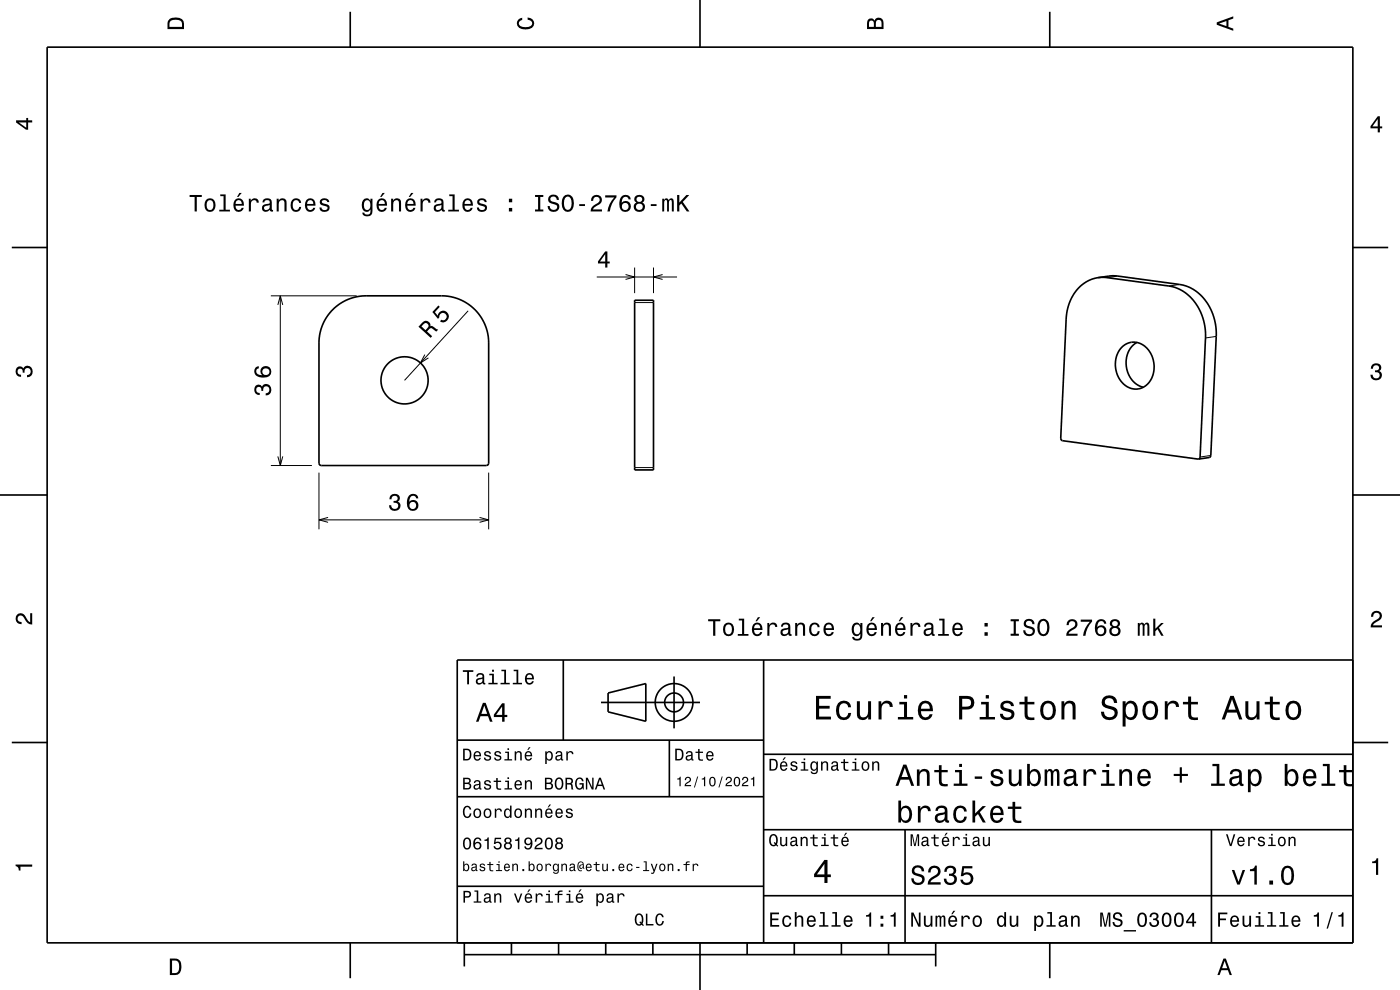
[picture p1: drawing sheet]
<svg xmlns="http://www.w3.org/2000/svg" width="297mm" height="210mm" viewBox="0 0 297 210" stroke-linecap="round" stroke-linejoin="round" font-family="sans-serif">
<g fill="none" stroke="#000" stroke-width=".21">
<path d="M126.6 58.8h17M132.7 58.2l1.9 .6-1.9 .5M134.6 56.8v5.4M138.6 56.8v5.4M140.6 58.2l-2 .6 2 .5M237.1 58.6l-2.3 .3M57.5 62.7h18.2M58.9 64.7l.6-2 .5 2M59.5 62.7v36M90.1 75.2l-.9 1.8 1.7-1.1M99.3 65.9l-13.5 14.8M134.6 64.2h4"/>
<path d="M250.3 60.3l-2.3 .4M258 71.4l-2.3 .3M57.5 98.7h8.7M58.9 96.8l.6 1.9 .5-1.9M134.6 99.2h4M256.9 96.6l-2.3 .3M67.7 100.2v12.1M67.7 110.3h36M69.6 109.8l-1.9 .5 1.9 .5M101.7 109.8l2 .5-2 .5M103.7 100.2v12.1"/>
</g>
<g fill="none" stroke="#000" stroke-width=".35">
<path d="M10 10h277v190h-277zM74.3 2.5v7.5M148.5 0v10M222.7 2.5v7.5M2.5 52.5h7.5M233 58.9h1.6l13.4 1.8a9.9 9.9 0 0 1 7.7 9.5l-1.1 26.7-.3 .5M233 58.9l3.7-.4 13.6 1.8a9.9 9.9 0 0 1 7.7 9.6l-1.1 26.7-.4 .5-2.2 .3M233 58.9a8.7 8.7 0 0 0-6.8 8.8l-1.2 25.2 .2 .5 29.1 4M287 52.5h7.5M70.5 65.8a10 10 0 0 1 7.2-3.1h16a10 10 0 0 1 10 10v25.5l-.1 .3-.4 .2h-35.3l-.2-.5v-25.5a10 10 0 0 1 2.8-6.9zM134.6 63.7h4v36h-4zM238 73.6a3.8 3.8 0 0 1 6.2 1.6 5.2 5.2 0 0 1-2.2 7.2 4.4 4.4 0 0 1-5.3-4.1 5.4 5.4 0 0 1 1.3-4.7z"/>
<path d="M241.2 72.6a5.5 5.5 0 0 0 .1 9l1.3 .5M0 105h10M287 105h10M119.5 140v17M162 140v60M287 140h-190v60M2.5 157.5h7.5M97 157h65M127.5 149h21M129 147l8-2v8l-8-2zM142 157v12M143 143.5v11"/>
<path d="M287 157.5h7.5M97 169h65M162 176h125M162 160h125M192 176v24M257 176v24M97 188h65M162 190h125M74.3 200v7.5M98.5 202.5h100M98.5 200v5M108.5 200v2.5"/>
<path d="M118.5 200v2.5M128.5 200v2.5M138.5 200v2.5M148.5 200v10M158.5 200v2.5M168.5 200v2.5M178.5 200v2.5M188.5 200v2.5M198.5 200v5M222.7 200v7.5"/>
<circle cx="85.8" cy="80.7" r="5"/>
<circle cx="143" cy="149" r="2"/>
<circle cx="143" cy="149" r="4"/>
</g>
<g fill="#000">
<path d="M36 4a2.18 2.18 0 0 0-.5 2.2h3.5v-1.2a1.43 1.43 0 0 0-1.7-1.3zM36.3 4.4a2.15 2.15 0 0 1 2.2 .3l.1 1h-2.6v-1z" fill-rule="evenodd"/>
<path d="M109.9 4.2l.9-.4v.4a.7 .7 0 0 0-.7 .5 .7 .7 0 0 0 .3 .8 1.7 1.7 0 0 0 2.5-.5 .9 .9 0 0 0-1-.8v-.5a1.24 1.24 0 0 1 1.4 1.1 1.24 1.24 0 0 1-1 1.4 2.22 2.22 0 0 1-2.5-.7l-.2-.5z" fill-rule="evenodd"/>
<path d="M184.2 4.2l-.3 .7v1.3h3.5v-1.3a.98 .98 0 0 0-.7-1.1 .98 .98 0 0 0-1.2 .6 .84 .84 0 0 0-1.3-.2zM184.5 4.5a.54 .54 0 0 1 .6-.1 .54 .54 0 0 1 .3 .6v.7h-1zM185.9 4.4a.62 .62 0 0 1 .8-.1 .62 .62 0 0 1 .3 .6v.8h-1.2z" fill-rule="evenodd"/>
<path d="M258.1 4.7v.6l3.5 1.2v-.4l-1-.4v-1.4l1-.4v-.4zM258.6 5l1.6-.5v1z" fill-rule="evenodd"/>
<path d="M3.4 25.5v.5l2.1 1.5h.5v-1.5h.8v-.5h-.8v-.5h-.4v.5zM4 26h1.6v1.1z" fill-rule="evenodd"/>
<path d="M292.3 24.7l-1.6 2.1v.4h1.6v.9h.4v-.9h.5v-.4h-.5v-2.1zM292.3 25.2v1.6h-1.1z" fill-rule="evenodd"/>
<path d="M40.2 41.4v.4h1.1v3.1h.5v-3.1h1v-.4zM43.7 42.4a1.53 1.53 0 0 0 .9 2.6 1.48 1.48 0 0 0 1.1-1.5 1.48 1.48 0 0 0-1.1-1.4l-.5 .1zM44 42.7a.67 .67 0 0 1 .7-.2 .67 .67 0 0 1 .5 .5 1.11 1.11 0 0 1-.6 1.6 1.17 1.17 0 0 1-.6-1.9zM46.7 41.2v.4h.7v2.9h-.9v.4h2.3v-.4h-.9v-3.3zM50.8 40.9l-.5 .9h.3l.7-.9zM49.8 42.4a1.54 1.54 0 0 0 .8 2.6 1.06 1.06 0 0 0 1.1-.9h-.4l-.3 .3-.3 .2a.76 .76 0 0 1-.7-1h1.7a1.16 1.16 0 0 0-.4-1.3 1.16 1.16 0 0 0-1.5 .1zM50.2 42.7a.66 .66 0 0 1 .8-.2 .66 .66 0 0 1 .3 .8h-1.3zM52.8 42.1v2.8h.4v-1.6a.67 .67 0 0 1 .4-.8 .67 .67 0 0 1 .8 .3l.1 .2h.4a.89 .89 0 0 0-.7-.9 .89 .89 0 0 0-1 .5v-.5zM55.9 42.3l-.2 .6h.4a.55 .55 0 0 1 .7-.5 .55 .55 0 0 1 .3 .8h-.2a.98 .98 0 0 0-1.1 .3 .98 .98 0 0 0 0 1.2 1.06 1.06 0 0 0 1.5-.2l.1 .3 .5 .1v-.4h-.2v-1.6a1.02 1.02 0 0 0-1.8-.6zM56.1 43.8l1.1-.3a.77 .77 0 0 1-.2 .9 .77 .77 0 0 1-.9 0l-.1-.3zM58.7 42.1v2.8h.4v-1.6a.64 .64 0 0 1 .4-.8 .64 .64 0 0 1 .8 .4v2h.5v-1.8a.89 .89 0 0 0-.6-1 .89 .89 0 0 0-1.1 .5v-.5zM62 42.4a1.52 1.52 0 0 0 .8 2.6 1.06 1.06 0 0 0 1.1-1.1h-.4a.67 .67 0 0 1-.7 .7 .67 .67 0 0 1-.7-.6 1.11 1.11 0 0 1 .7-1.6 .6 .6 0 0 1 .7 .6h.4a1.09 1.09 0 0 0-.8-.9 1.09 1.09 0 0 0-1.1 .3zM65 42.4a1.54 1.54 0 0 0 .8 2.6 1.06 1.06 0 0 0 1.1-.9h-.5l-.2 .3-.4 .2a.76 .76 0 0 1-.6-1h1.7a1.16 1.16 0 0 0-.5-1.3 1.16 1.16 0 0 0-1.4 .1zM65.3 42.7a.66 .66 0 0 1 .8-.2 .66 .66 0 0 1 .4 .8h-1.3zM68.1 42.3a.76 .76 0 0 0-.2 .8 .76 .76 0 0 0 .7 .5l.9 .4a.63 .63 0 0 1-.6 .6 .63 .63 0 0 1-.7-.6h-.4a1.07 1.07 0 0 0 1.2 .9 1.07 1.07 0 0 0 .9-1.2l-.4-.3-1.1-.3a.54 .54 0 0 1 .4-.7 .54 .54 0 0 1 .6 .5h.5a1.03 1.03 0 0 0-.7-.9 1.03 1.03 0 0 0-1.1 .3zM77 42.4a1.57 1.57 0 0 0 .8 2.6l.4-.2 .4-.4a.73 .73 0 0 1-.3 1 .73 .73 0 0 1-1-.3h-.4a1.1 1.1 0 0 0 1.2 .8 1.1 1.1 0 0 0 .9-1.2v-2.6h-.4v.5l-.4-.4a.9 .9 0 0 0-1.2 .2zM77.4 42.7a.63 .63 0 0 1 .7-.2 .63 .63 0 0 1 .4 .6 1.11 1.11 0 0 1-.6 1.5 1.19 1.19 0 0 1-.5-1.9zM81.1 40.9l-.5 .9h.3l.7-.9zM80.2 42.4a1.54 1.54 0 0 0 .8 2.6 1.06 1.06 0 0 0 1.1-.9h-.5l-.2 .3-.4 .2a.76 .76 0 0 1-.7-1h1.8a1.16 1.16 0 0 0-.5-1.3 1.16 1.16 0 0 0-1.4 .1zM80.5 42.7a.66 .66 0 0 1 .8-.2 .66 .66 0 0 1 .3 .8h-1.3zM83 42.1v2.8h.4v-1.6a.64 .64 0 0 1 .4-.8 .64 .64 0 0 1 .8 .4v2h.5v-1.8a.89 .89 0 0 0-.6-1 .89 .89 0 0 0-1.1 .5v-.5zM87.2 40.9l-.5 .9h.3l.7-.9zM86.2 42.4a1.54 1.54 0 0 0 .8 2.6 1.05 1.05 0 0 0 1.1-.9h-.4l-.2 .3-.4 .2a.76 .76 0 0 1-.7-1h1.8a1.16 1.16 0 0 0-.5-1.3 1.16 1.16 0 0 0-1.5 .1zM86.6 42.7a.66 .66 0 0 1 .8-.2 .66 .66 0 0 1 .3 .8h-1.3zM89.2 42.1v2.8h.5v-1.6a.66 .66 0 0 1 .3-.8 .66 .66 0 0 1 .9 .3v.2h.4a.89 .89 0 0 0-.7-.9 .89 .89 0 0 0-1 .5v-.5zM92.4 42.3l-.3 .6h.4a.55 .55 0 0 1 .7-.5 .55 .55 0 0 1 .4 .8h-.2a1 1 0 0 0-1.1 .2 1 1 0 0 0-.2 1.1 .93 .93 0 0 0 1.6 0l.1 .3 .6 .1v-.4h-.3v-1.6a1.02 1.02 0 0 0-1.7-.6zM92.5 43.8l1.1-.3a.77 .77 0 0 1-.2 .9 .77 .77 0 0 1-.8 0zM95.3 41.2v.4h.7v2.9h-.9v.4h2.3v-.4h-1v-3.3zM98.4 42.4a1.54 1.54 0 0 0 .8 2.6 1.06 1.06 0 0 0 1.1-.9h-.5l-.2 .3-.4 .2a.76 .76 0 0 1-.7-1h1.8a1.16 1.16 0 0 0-.5-1.3 1.16 1.16 0 0 0-1.4 .1zM98.7 42.7a.66 .66 0 0 1 .8-.2 .66 .66 0 0 1 .4 .8h-1.4zM101.5 42.3a.76 .76 0 0 0-.2 .8 .76 .76 0 0 0 .7 .5l.9 .4a.63 .63 0 0 1-.6 .6 .63 .63 0 0 1-.7-.6h-.4a1.07 1.07 0 0 0 1.2 .9 1.07 1.07 0 0 0 .9-1.2l-.4-.3-1.1-.3a.53 .53 0 0 1 .4-.7 .53 .53 0 0 1 .6 .5h.5a1.03 1.03 0 0 0-.7-.9 1.03 1.03 0 0 0-1.1 .3zM108 44.1v.8h.7v-.8zM108 42.1v.8h.7v-.8zM113.5 41.4v.4h.7v2.6h-.7v.5h1.8v-.5h-.7v-2.6h.7v-.4zM116.6 41.6a.96 .96 0 0 0-.3 1 .96 .96 0 0 0 .9 .6 .77 .77 0 0 1 .9 1 .83 .83 0 0 1-.9 .3 .83 .83 0 0 1-.6-.8h-.4a1.21 1.21 0 0 0 1.5 1.3 1.21 1.21 0 0 0 .7-1.8l-.8-.3a.71 .71 0 0 1-.9-.7 .7 .7 0 0 1 .8-.5 .7 .7 0 0 1 .6 .7h.5a1.17 1.17 0 0 0-.7-1.1 1.17 1.17 0 0 0-1.3 .3zM119.5 41.7a2.53 2.53 0 0 0 .4 3.1 1.21 1.21 0 0 0 1.8-.9 1.94 1.94 0 0 0-1-2.6l-.8 .1zM120.1 41.8l.4-.1a1.7 1.7 0 0 1 .3 2.7l-.3 .1a1.13 1.13 0 0 1-.9-1.4l.1-.6zM122.9 43.3v.4h1.2v-.4zM125.7 41.7l-.3 .9h.4a.71 .71 0 0 1 .6-.8 .71 .71 0 0 1 .8 .5 .71 .71 0 0 1-.5 .8 1.8 1.8 0 0 0-1.4 1.8h2.4v-.5h-1.9a2.2 2.2 0 0 1 1.5-1.1 1.13 1.13 0 0 0 .1-1.7 1.13 1.13 0 0 0-1.7 .1zM128.4 41.4v.5h1.9a5.2 5.2 0 0 0-1.4 3h.5a5.3 5.3 0 0 1 1.4-3v-.5zM131.9 41.6l-.4 .9a1.75 1.75 0 0 0 1.1 2.5 1.15 1.15 0 0 0 1.2-1.6 1.15 1.15 0 0 0-1.9-.4 1.02 1.02 0 0 1 .8-1.3 .59 .59 0 0 1 .6 .6h.5a1.12 1.12 0 0 0-.7-.9 1.12 1.12 0 0 0-1.2 .2zM131.9 43.8a.75 .75 0 0 1 1.5 0 .75 .75 0 0 1-1.5 0zM134.8 41.6a.84 .84 0 0 0 .2 1.4 1.11 1.11 0 0 0-.4 1.5 1.11 1.11 0 0 0 1.5 .4 1.03 1.03 0 0 0 .7-.9 1.03 1.03 0 0 0-.5-1 .89 .89 0 0 0 .4-1.1 .89 .89 0 0 0-1.1-.6zM134.9 43.9a.71 .71 0 0 1 1.4 0 .71 .71 0 0 1-1.4 0zM135 42.3a.6 .6 0 0 1 1.2 0 .6 .6 0 0 1-1.2 0zM138.1 43.3v.4h1.2v-.4zM140.5 42.1v2.8h.4v-1.9l.2-.5h.3l.1 .2v2.2h.4v-2.1l.4-.4 .2 .2v.4v1.9h.4v-1.9a.69 .69 0 0 0-.5-.9l-.5 .3-.2-.2-.3-.1-.5 .3v-.3zM143.6 41.4v3.5h.5v-1.3l.4-.4 1.2 1.7h.6l-1.4-2.1 1.3-1.4h-.6l-1.5 1.6v-1.6z" fill-rule="evenodd"/>
<path d="M128.4 53.3l-1.5 2.1v.5h1.5v.9h.4v-.9h.5v-.4h-.5v-2.2zM128.4 53.9v1.6h-1.1z" fill-rule="evenodd"/>
<path d="M89.6 68.4l-.8 .9 2.6 2.4 .3-.4-1.1-1a.84 .84 0 0 1 1.2-.5l.8 .5 .3-.4-1.2-.8-.4 .1a.97 .97 0 0 0-.6-1.1 .97 .97 0 0 0-1.1 .3zM89.8 68.8a.6 .6 0 0 1 .9-.1 .6 .6 0 0 1-.1 .9l-.3 .4-.9-.8z" fill-rule="evenodd"/>
<path d="M93 64.8l.3 .3-1 1.1 .6 .8a1.21 1.21 0 0 1 1.6-.9 1.21 1.21 0 0 1 .6 1.7 1.21 1.21 0 0 1-1.8 .4l.3-.4a.79 .79 0 0 0 1.1-.4 .79 .79 0 0 0-.5-1.1 .79 .79 0 0 0-1 .7v.3l-.3 .3-1.2-1.4z" fill-rule="evenodd"/>
<path d="M291.1 77.4a1.08 1.08 0 0 1 1.4-.2 1.08 1.08 0 0 1 .4 1.2l-.3 .3a1.06 1.06 0 0 1 .5 1.3 1.06 1.06 0 0 1-1.2 .7 1.1 1.1 0 0 1-1.2-1.2h.5a.71 .71 0 0 0 1 .8 .71 .71 0 0 0 .1-1.3h-.6v-.4a.61 .61 0 0 0 .8-.3 .61 .61 0 0 0-.2-.8 .61 .61 0 0 0-.9 .2l-.1 .5h-.5z" fill-rule="evenodd"/>
<path d="M3.6 78a.86 .86 0 0 1 1.4 .2 1.06 1.06 0 0 1 1.2-.6 1.06 1.06 0 0 1 .7 1.2 1.1 1.1 0 0 1-1.2 1.2v-.4a.71 .71 0 0 0 .8-1 .71 .71 0 0 0-1.3-.1v.6h-.4a.61 .61 0 0 0-.3-.8 .61 .61 0 0 0-.8 .2 .61 .61 0 0 0 .2 .8l.6 .2v.4a1.15 1.15 0 0 1-1.2-.6 1.15 1.15 0 0 1 .3-1.3z" fill-rule="evenodd"/>
<path d="M54.2 81.9a1.17 1.17 0 0 0-.2 1.2 1.17 1.17 0 0 0 1.1 .7v-.4a.62 .62 0 0 1-.8-.4 .62 .62 0 0 1 .3-.8 .62 .62 0 0 1 .8 .2v.5h.4a.72 .72 0 0 1 .5-.9 .72 .72 0 0 1 .9 .5 .72 .72 0 0 1-.5 .9h-.3v.5a1.18 1.18 0 0 0 1.2-1.5 1.18 1.18 0 0 0-1.9-.6l-.1 .2a.86 .86 0 0 0-1.4-.1zM54.2 78a1.33 1.33 0 0 0-.1 1.5 1.33 1.33 0 0 0 1.4 .6 1.63 1.63 0 0 0 2.1-1.3 1.15 1.15 0 0 0-1.6-1.1 1.15 1.15 0 0 0-.4 1.9 1.02 1.02 0 0 1-1.3-.8 .58 .58 0 0 1 .6-.7v-.4zM55.7 78.9a.75 .75 0 0 1 1.5 0 .75 .75 0 0 1-1.5 0z" fill-rule="evenodd"/>
<path d="M82.9 105.1l-.3 .8h.5a.62 .62 0 0 1 .3-.8 .62 .62 0 0 1 .8 .3 .62 .62 0 0 1-.2 .8l-.5 .1v.4a.72 .72 0 0 1 .9 .4 .72 .72 0 0 1-.4 .9 .72 .72 0 0 1-1-.5v-.3h-.5a1.18 1.18 0 0 0 1.5 1.2 1.18 1.18 0 0 0 .6-1.9l-.2-.1a.9 .9 0 0 0 .4-1.1 .9 .9 0 0 0-1.1-.5zM86.9 105a2.4 2.4 0 0 0 .1 3.3 1.16 1.16 0 0 0 1.6-.4 1.16 1.16 0 0 0-.2-1.5 1.16 1.16 0 0 0-1.6 0 1.03 1.03 0 0 1 .8-1.2 .59 .59 0 0 1 .7 .5h.4a1.11 1.11 0 0 0-.7-.9 1.11 1.11 0 0 0-1.1 .2zM86.8 107.2a.75 .75 0 0 1 1.5 0 .75 .75 0 0 1-1.5 0z" fill-rule="evenodd"/>
<path d="M3.6 130.4a1.22 1.22 0 0 1 2 .7l.4 .6 .4 .3v-1.9h.4v2.4a1.8 1.8 0 0 1-1.7-1.4 .71 .71 0 0 0-.9-.5 .71 .71 0 0 0-.5 .8 .71 .71 0 0 0 .9 .5v.5a1.18 1.18 0 0 1-1.2-.7 1.18 1.18 0 0 1 .2-1.3z" fill-rule="evenodd"/>
<path d="M150.2 131.4v.4h1.1v3.1h.5v-3.1h1v-.4zM153.7 132.4a1.53 1.53 0 0 0 .9 2.6 1.48 1.48 0 0 0 1.1-1.5 1.48 1.48 0 0 0-1.1-1.4l-.5 .1zM154 132.7a.67 .67 0 0 1 .7-.2 .67 .67 0 0 1 .5 .5 1.11 1.11 0 0 1-.6 1.6 1.17 1.17 0 0 1-.6-1.9zM156.7 131.2v.4h.7v2.9h-.9v.4h2.3v-.4h-.9v-3.3zM160.8 130.9l-.5 .9h.3l.7-.9zM159.8 132.4a1.54 1.54 0 0 0 .8 2.6 1.06 1.06 0 0 0 1.1-.9h-.4l-.3 .3-.3 .2a.76 .76 0 0 1-.7-1h1.7a1.16 1.16 0 0 0-.4-1.3 1.16 1.16 0 0 0-1.5 .1zM160.2 132.7a.66 .66 0 0 1 .8-.2 .66 .66 0 0 1 .3 .8h-1.3zM162.8 132.2v2.7h.4v-1.6a.66 .66 0 0 1 .4-.8 .66 .66 0 0 1 .8 .3l.1 .2h.4a.89 .89 0 0 0-.7-.9 .89 .89 0 0 0-1 .5v-.4zM165.9 132.3l-.2 .6h.4a.55 .55 0 0 1 .7-.5 .55 .55 0 0 1 .3 .8h-.2a1 1 0 0 0-1 .2 1 1 0 0 0-.3 1.1 .93 .93 0 0 0 1.7 0l.1 .3 .5 .1v-.4h-.2v-1.6a1.02 1.02 0 0 0-1.8-.6zM166.1 133.8l1.1-.3a.77 .77 0 0 1-.2 .9 .77 .77 0 0 1-.9 0zM168.7 132.2v2.7h.4v-1.6a.63 .63 0 0 1 .6-.9 .63 .63 0 0 1 .6 .8v1.7h.5v-1.8a.89 .89 0 0 0-.6-1 .89 .89 0 0 0-1.1 .5v-.4zM172 132.4a1.53 1.53 0 0 0 .8 2.6 1.06 1.06 0 0 0 1.1-1.1h-.4a.67 .67 0 0 1-.7 .7 .67 .67 0 0 1-.7-.6 1.12 1.12 0 0 1 .7-1.6 .59 .59 0 0 1 .7 .6h.4a1.09 1.09 0 0 0-.8-.9 1.09 1.09 0 0 0-1.1 .3zM175 132.4a1.54 1.54 0 0 0 .8 2.6 1.06 1.06 0 0 0 1.1-.9h-.5l-.2 .3-.4 .2a.76 .76 0 0 1-.6-1h1.7a1.16 1.16 0 0 0-.5-1.3 1.16 1.16 0 0 0-1.4 .1zM175.3 132.7a.66 .66 0 0 1 .8-.2 .66 .66 0 0 1 .4 .8h-1.3zM181 132.4a1.57 1.57 0 0 0 .7 2.6l.5-.2 .3-.4a.73 .73 0 0 1-.3 1.1 .73 .73 0 0 1-1-.4h-.4a1.1 1.1 0 0 0 1.2 .8 1.1 1.1 0 0 0 .9-1.2v-2.5h-.4v.4l-.3-.4a.9 .9 0 0 0-1.2 .2zM181.3 132.7a.63 .63 0 0 1 .7-.2 .63 .63 0 0 1 .5 .6 1.11 1.11 0 0 1-.7 1.5 1.19 1.19 0 0 1-.5-1.9zM185.1 130.9l-.5 .9h.3l.7-.9zM184.1 132.4a1.55 1.55 0 0 0 .8 2.6 1.07 1.07 0 0 0 1.1-.9h-.4l-.3 .3-.3 .2a.76 .76 0 0 1-.7-1h1.7a1.17 1.17 0 0 0-.5-1.3 1.17 1.17 0 0 0-1.4 .1zM184.4 132.7a.66 .66 0 0 1 .8-.2 .66 .66 0 0 1 .4 .8h-1.3zM186.9 132.2v2.7h.4v-1.6a.63 .63 0 0 1 .6-.9 .63 .63 0 0 1 .7 .8v1.7h.4v-1.8a.89 .89 0 0 0-.6-1 .89 .89 0 0 0-1.1 .5v-.4zM191.1 130.9l-.5 .9h.3l.7-.9zM190.2 132.4a1.54 1.54 0 0 0 .8 2.6 1.06 1.06 0 0 0 1.1-.9h-.5l-.2 .3-.4 .2a.76 .76 0 0 1-.7-1h1.8a1.16 1.16 0 0 0-.5-1.3 1.16 1.16 0 0 0-1.4 .1zM190.5 132.7a.66 .66 0 0 1 .8-.2 .66 .66 0 0 1 .3 .8h-1.3zM193.1 132.2v2.7h.5v-1.6a.66 .66 0 0 1 .3-.8 .66 .66 0 0 1 .9 .3v.2h.5a.89 .89 0 0 0-.7-.9 .89 .89 0 0 0-1.1 .5v-.4zM196.3 132.3l-.3 .6h.4a.55 .55 0 0 1 .7-.5 .55 .55 0 0 1 .4 .8h-.2a1 1 0 0 0-1.1 .2 1 1 0 0 0-.2 1.1 .93 .93 0 0 0 1.6 0l.1 .3 .6 .1v-.4h-.3v-1.6a1.02 1.02 0 0 0-1.7-.6zM196.5 133.8l1.1-.3a.77 .77 0 0 1-.2 .9 .77 .77 0 0 1-.9 0zM199.2 131.2v.4h.7v2.9h-.9v.4h2.3v-.4h-.9v-3.3zM202.3 132.4a1.54 1.54 0 0 0 .8 2.6 1.07 1.07 0 0 0 1.1-.9h-.4l-.3 .3-.3 .2a.76 .76 0 0 1-.7-1h1.8a1.17 1.17 0 0 0-.5-1.3 1.17 1.17 0 0 0-1.5 .1zM202.7 132.7a.66 .66 0 0 1 .8-.2 .66 .66 0 0 1 .3 .8h-1.3zM208.9 134.1v.8h.6v-.8zM208.9 132.2v.7h.6v-.7zM214.4 131.4v.4h.6v2.6h-.6v.5h1.8v-.5h-.7v-2.6h.7v-.4zM217.5 131.6a.96 .96 0 0 0-.3 1 .96 .96 0 0 0 .9 .6 .77 .77 0 0 1 .9 1 .84 .84 0 0 1-.9 .3 .84 .84 0 0 1-.6-.8h-.4a1.21 1.21 0 0 0 1.4 1.3 1.21 1.21 0 0 0 .8-1.8l-.8-.3a.71 .71 0 0 1-.9-.7 .7 .7 0 0 1 .8-.5 .7 .7 0 0 1 .6 .7h.5a1.16 1.16 0 0 0-.7-1.1 1.16 1.16 0 0 0-1.3 .3zM220.4 131.7a2.54 2.54 0 0 0 .4 3.1 1.21 1.21 0 0 0 1.7-.9 1.93 1.93 0 0 0-.9-2.6l-.8 .1zM221 131.8l.3-.1a1.7 1.7 0 0 1 .4 2.7l-.4 .1a1.68 1.68 0 0 1-.3-2.7zM226.6 131.7l-.3 .9h.4a.71 .71 0 0 1 .5-.8 .71 .71 0 0 1 .9 .5 .71 .71 0 0 1-.5 .8 1.81 1.81 0 0 0-1.4 1.8h2.4v-.5h-1.9a2.23 2.23 0 0 1 1.5-1.1 1.13 1.13 0 0 0 .1-1.7 1.13 1.13 0 0 0-1.7 .1zM229.3 131.4v.5h1.9a5.2 5.2 0 0 0-1.4 3h.5a5.3 5.3 0 0 1 1.4-3v-.5zM232.8 131.6a2.39 2.39 0 0 0 .2 3.3 1.16 1.16 0 0 0 1.5-.4 1.16 1.16 0 0 0-.2-1.5 1.16 1.16 0 0 0-1.5 0 1.03 1.03 0 0 1 .8-1.3 .58 .58 0 0 1 .6 .6h.5a1.11 1.11 0 0 0-.7-.9 1.11 1.11 0 0 0-1.2 .2zM232.8 133.8a.75 .75 0 0 1 1.4 0 .75 .75 0 0 1-1.4 0zM235.7 131.6a.83 .83 0 0 0 .2 1.4 1.11 1.11 0 0 0-.4 1.5 1.11 1.11 0 0 0 1.5 .4 1.03 1.03 0 0 0 .7-.9 1.03 1.03 0 0 0-.5-1 .89 .89 0 0 0 .4-1.1 .89 .89 0 0 0-1.1-.6zM235.8 133.9a.71 .71 0 0 1 1.4 0 .71 .71 0 0 1-1.4 0zM235.9 132.3a.6 .6 0 0 1 1.2 0 .6 .6 0 0 1-1.2 0zM241.4 132.2v2.7h.4v-1.9l.2-.5h.3l.1 .2v2.2h.4v-2.1l.4-.4 .2 .2v.4v1.9h.4v-1.9a.69 .69 0 0 0-.5-.9l-.5 .3-.2-.2-.3-.1-.5 .3v-.2zM244.7 131.2v3.7h.4v-1l.5-.4 .8 1.4h.5l-1-1.8 1-.9h-.6l-1.2 1.2v-2.2z" fill-rule="evenodd"/>
<path d="M291.2 129.9a1.18 1.18 0 0 1 1.9 .3 1.18 1.18 0 0 1-1 1.7l-.5 .3-.3 .5h1.9v.4h-2.4a1.8 1.8 0 0 1 1.4-1.8 .71 .71 0 0 0 .5-.8 .71 .71 0 0 0-.9-.5 .71 .71 0 0 0-.5 .8h-.4z" fill-rule="evenodd"/>
<path d="M98.2 158.8v2.5h.9a1.37 1.37 0 0 0 .7-2.2 1.56 1.56 0 0 0-1.6-.3zM98.6 159.1a.98 .98 0 0 1 1.1 .7 .98 .98 0 0 1-.6 1.2h-.5zM100.7 159.6a1.04 1.04 0 0 0-.2 1.2 1.04 1.04 0 0 0 1 .5l.5-.5h-.3l-.4 .3a.54 .54 0 0 1-.5-.7h1.3a.83 .83 0 0 0-.4-.9 .83 .83 0 0 0-1 .1zM100.9 159.7l.2-.1a.47 .47 0 0 1 .5 .1 .47 .47 0 0 1 .1 .5h-.9zM102.9 159.5l-.2 .1a.69 .69 0 0 0 .9 .9l.2 .1a.43 .43 0 0 1-.4 .5 .43 .43 0 0 1-.4-.4h-.3a.74 .74 0 0 0 .9 .7 .74 .74 0 0 0 .5-1l-1-.4a.38 .38 0 0 1 .3-.5 .38 .38 0 0 1 .4 .4h.3a.78 .78 0 0 0-1.2-.4zM105.1 159.5l-.2 .1a.69 .69 0 0 0 .9 .9l.2 .1a.43 .43 0 0 1-.4 .5 .43 .43 0 0 1-.5-.4h-.3a.74 .74 0 0 0 .9 .7 .74 .74 0 0 0 .5-1l-.9-.4a.38 .38 0 0 1 .3-.5 .38 .38 0 0 1 .4 .4h.3a.77 .77 0 0 0-1.2-.4zM107.2 159.4v.3h.5v1.3h-.7v.3h1.6v-.3h-.6v-1.6zM107.7 158.7v.4h.3v-.4zM109.2 159.4v1.9h.3v-1.1a.45 .45 0 0 1 .4-.6 .45 .45 0 0 1 .5 .5v1.2h.3v-1.3a.63 .63 0 0 0-.5-.7 .63 .63 0 0 0-.7 .4v-.3zM112.2 158.5l-.4 .6h.3l.5-.6zM111.5 159.6a1.04 1.04 0 0 0-.2 1.2 1.04 1.04 0 0 0 1.1 .5l.5-.5h-.3l-.5 .3a.54 .54 0 0 1-.5-.7h1.3a.83 .83 0 0 0-.4-.9 .83 .83 0 0 0-1 .1zM111.8 159.7l.1-.1a.48 .48 0 0 1 .5 .1 .48 .48 0 0 1 .2 .5h-1zM115.7 159.4v2.7h.3v-1.1a.66 .66 0 0 0 .7 .4 .66 .66 0 0 0 .5-.6 .91 .91 0 0 0 0-1.1 .91 .91 0 0 0-1-.3l-.2 .3v-.3zM116.1 159.8a.45 .45 0 0 1 .5-.2 .45 .45 0 0 1 .3 .4 .65 .65 0 0 1 .1 .8 .65 .65 0 0 1-.7 .2 .98 .98 0 0 1-.2-1.2zM118.1 159.5l-.2 .4h.3a.39 .39 0 0 1 .4-.3 .39 .39 0 0 1 .3 .5h-.1a.65 .65 0 0 0-1 .4 .65 .65 0 0 0 .6 .9l.6-.3 .1 .2h.4v-.2l-.2-.1v-1.1a.72 .72 0 0 0-.5-.6 .72 .72 0 0 0-.7 .2zM118.2 160.6l.8-.3a.55 .55 0 0 1-.2 .7 .55 .55 0 0 1-.6 0zM120.1 159.4v1.9h.4v-1.1a.47 .47 0 0 1 .2-.6 .47 .47 0 0 1 .6 .2v.2h.4a.64 .64 0 0 0-.5-.7 .64 .64 0 0 0-.8 .4v-.3z" fill-rule="evenodd"/>
<path d="M98.2 142.2v.3h.9v2.7h.4v-2.7h.9v-.3zM101.3 143l-.3 .5h.4a.47 .47 0 0 1 .5-.4 .47 .47 0 0 1 .4 .6l-.2 .1a.84 .84 0 0 0-1 .2 .84 .84 0 0 0 0 1.1 .9 .9 0 0 0 1.3-.2l.1 .2 .5 .1v-.3l-.3-.1v-1.3a.87 .87 0 0 0-1.4-.5zM101.4 144.3l.9-.3a.66 .66 0 0 1-.1 .7 .66 .66 0 0 1-.8 .1zM103.8 142.9v.3h.6v1.6h-.8v.4h2v-.4h-.8v-1.9zM104.4 142.1v.4h.4v-.4zM106.4 142.1v.3h.6v2.4h-.8v.4h1.9v-.4h-.7v-2.7zM109 142.1v.3h.6v2.4h-.8v.4h1.9v-.4h-.7v-2.7zM111.6 143.1a1.32 1.32 0 0 0 .7 2.1 .9 .9 0 0 0 .9-.7h-.3l-.2 .3-.4 .1a.65 .65 0 0 1-.6-.8h1.6a1 1 0 0 0-.4-1.2 1 1 0 0 0-1.3 .2zM111.9 143.3a.57 .57 0 0 1 .7-.1 .57 .57 0 0 1 .3 .6h-1.2z" fill-rule="evenodd"/>
<path d="M102.4 149.1l-1.4 4h.5l.4-1.2h1.6l.4 1.2h.6l-1.5-4zM102.7 149.7l.7 1.7h-1.3zM106.5 149.2l-1.7 2.4v.5h1.7v1h.5v-1h.6v-.5h-.6v-2.4zM106.5 149.9v1.7h-1.3z" fill-rule="evenodd"/>
<path d="M143.2 158.8v2.5h.9a1.37 1.37 0 0 0 .7-2.2 1.56 1.56 0 0 0-1.6-.3zM143.6 159.1a.98 .98 0 0 1 1.1 .7 .98 .98 0 0 1-.6 1.2h-.5zM145.7 159.5l-.2 .4h.3a.39 .39 0 0 1 .5-.3 .39 .39 0 0 1 .3 .5h-.2a.65 .65 0 0 0-.9 .4 .65 .65 0 0 0 .5 .9l.7-.3v.2h.4v-.2l-.1-.1-.1-1.1a.73 .73 0 0 0-.4-.6 .73 .73 0 0 0-.8 .2zM145.8 160.6l.8-.3a.55 .55 0 0 1-.1 .7 .55 .55 0 0 1-.7 0zM148.1 158.9v.5h-.5v.3h.5v1.3a.75 .75 0 0 0 1 .4v-.3a.48 .48 0 0 1-.7-.3v-1.1h.7v-.3h-.7v-.5zM150 159.6a1.04 1.04 0 0 0-.2 1.2 1.04 1.04 0 0 0 1.1 .5l.5-.5h-.4l-.4 .3a.54 .54 0 0 1-.5-.7h1.3a.83 .83 0 0 0-.4-.9 .83 .83 0 0 0-1 .1zM150.3 159.7l.1-.1a.48 .48 0 0 1 .5 .1 .48 .48 0 0 1 .2 .5h-1z" fill-rule="evenodd"/>
<path d="M173.1 147.6v5h3.2v-.6h-2.5v-1.7h2.2v-.6h-2.2v-1.5h2.4v-.6zM177.8 149.2a2.59 2.59 0 0 0 .5 3.4 1.58 1.58 0 0 0 2.3-1.4h-.6a.95 .95 0 0 1-.9 1 .95 .95 0 0 1-1-.9 1.59 1.59 0 0 1 .9-2.1 .85 .85 0 0 1 .9 .8h.7a1.56 1.56 0 0 0-1.1-1.3 1.56 1.56 0 0 0-1.7 .5zM181.8 148.8v2.5a1.27 1.27 0 0 0 .9 1.4 1.27 1.27 0 0 0 1.5-.7v.6h.6v-3.8h-.6v2.2a.92 .92 0 0 1-.6 1.1 .92 .92 0 0 1-1.2-.4v-2.9zM186.4 148.8v3.8h.6v-2.2a.95 .95 0 0 1 .5-1.1 .95 .95 0 0 1 1.2 .3l.1 .4h.6a1.28 1.28 0 0 0-1-1.4 1.28 1.28 0 0 0-1.4 .8v-.6zM190.8 148.9v.5h1v2.7h-1.3v.5h3.2v-.5h-1.3v-3.2zM191.8 147.4v.8h.6v-.8zM195.1 149.2a2.62 2.62 0 0 0 .5 3.4 1.57 1.57 0 0 0 2.2-1.1h-.6l-.3 .5-.5 .2a1.08 1.08 0 0 1-1-1.3h2.5a1.66 1.66 0 0 0-.7-2 1.66 1.66 0 0 0-2.1 .3zM195.6 149.5a.94 .94 0 0 1 1.2-.2 .94 .94 0 0 1 .5 1h-1.9zM203.5 147.6v5h.6v-2.1h.8a1.47 1.47 0 0 0 1.8-1.2 1.47 1.47 0 0 0-1.5-1.7zM204.1 148.2a1.6 1.6 0 0 1 1.8 .5 .86 .86 0 0 1 0 .9 .86 .86 0 0 1-.9 .3h-.9zM208.1 148.9v.5h1v2.7h-1.3v.5h3.3v-.5h-1.3v-3.2zM209.1 147.4v.8h.7v-.8zM212.6 148.9a1.08 1.08 0 0 0-.3 1.2 1.08 1.08 0 0 0 1 .7l1.1 .4a.57 .57 0 0 1 .2 .6 .57 .57 0 0 1-.5 .4 .96 .96 0 0 1-1.4-.8h-.6a1.6 1.6 0 0 0 1.3 1.4 1.6 1.6 0 0 0 1.7-.8 1.13 1.13 0 0 0-1-1.6l-1.1-.3-.2-.4a.87 .87 0 0 1 .9-.5 .87 .87 0 0 1 .8 .6h.6a1.41 1.41 0 0 0-2.1-1.1zM217.4 147.8v1.1h-1.1v.5h1.1v2.6l.2 .4 .4 .3h1.4v-.5a.97 .97 0 0 1-1.4-.5v-2.3h1.4v-.5h-1.4v-1.1zM221.1 149.2a2.56 2.56 0 0 0 .5 3.4 1.72 1.72 0 0 0 1.8-.2 1.72 1.72 0 0 0 .6-1.7 1.7 1.7 0 0 0-.9-1.9 1.7 1.7 0 0 0-2 .4zM221.6 149.6a.96 .96 0 0 1 1-.4 .96 .96 0 0 1 .7 .8 1.59 1.59 0 0 1-1 2.2 1.19 1.19 0 0 1-1-1.5zM225.2 148.8v3.8h.6v-2.2a.97 .97 0 0 1 .5-1.1 .97 .97 0 0 1 1.1 .2l.1 .7v2.4h.7v-2.5a1.27 1.27 0 0 0-.9-1.4 1.27 1.27 0 0 0-1.5 .6v-.5zM234.1 147.9a1.38 1.38 0 0 0-.3 1.5 1.38 1.38 0 0 0 1.3 .9 1.25 1.25 0 0 1 1.4 .9 1.15 1.15 0 0 1-1.3 .9 1.15 1.15 0 0 1-1-1.1h-.7a1.8 1.8 0 0 0 1.7 1.8 1.8 1.8 0 0 0 1.9-1.6 1.46 1.46 0 0 0-1.5-1.4l-.6-.2a.83 .83 0 0 1-.5-1.1 .83 .83 0 0 1 1.2-.3l.5 .5 .1 .4h.7a1.67 1.67 0 0 0-1-1.6 1.67 1.67 0 0 0-1.9 .4zM238.2 148.8v5.3h.6v-2.1a1.32 1.32 0 0 0 1.4 .7 1.32 1.32 0 0 0 1.1-1.1 2.43 2.43 0 0 0-.8-2.8 1.21 1.21 0 0 0-1.7 .5v-.5zM239.1 149.6a.9 .9 0 0 1 .9-.4 .9 .9 0 0 1 .7 .8 1.61 1.61 0 0 1-.9 2.2 1.18 1.18 0 0 1-1-1.5zM242.8 149.2a2.56 2.56 0 0 0 .5 3.4 1.72 1.72 0 0 0 1.8-.2 1.72 1.72 0 0 0 .6-1.7 1.7 1.7 0 0 0-.9-1.9 1.7 1.7 0 0 0-2 .4zM243.3 149.6a.96 .96 0 0 1 1-.4 .96 .96 0 0 1 .7 .8 1.59 1.59 0 0 1-1 2.2 1.19 1.19 0 0 1-1-1.5zM247.1 148.8v3.8h.6v-2.2a.95 .95 0 0 1 .5-1.1 .95 .95 0 0 1 1.2 .3l.1 .4h.6a1.28 1.28 0 0 0-1-1.4 1.28 1.28 0 0 0-1.4 .8v-.6zM252 147.8v1.1h-1v.5h1l.1 2.6 .2 .4 .4 .3h1.4v-.5a.97 .97 0 0 1-1.4-.5v-2.3h1.4v-.5h-1.4v-1.1zM261 147.6l-1.8 5h.6l.6-1.4h2l.5 1.4h.7l-1.9-5zM261.4 148.3l.7 2.2h-1.5zM264.2 148.8v2.5a1.27 1.27 0 0 0 .9 1.4 1.27 1.27 0 0 0 1.5-.7v.6h.6v-3.8h-.6v2.2a.92 .92 0 0 1-.6 1.1 .92 .92 0 0 1-1.1-.4l-.1-2.9zM269.4 147.8v1.1h-1.1v.5h1.1v2.6l.2 .4 .4 .3 .7 .1 .8-.1v-.5a.97 .97 0 0 1-1.4-.5l-.1-2.3h1.5v-.5h-1.5v-1.1zM273.1 149.2a2.56 2.56 0 0 0 .6 3.4 1.72 1.72 0 0 0 1.8-.2 1.72 1.72 0 0 0 .6-1.7 1.7 1.7 0 0 0-.9-1.9 1.7 1.7 0 0 0-2.1 .4zM273.6 149.6a.96 .96 0 0 1 1-.4 .96 .96 0 0 1 .7 .8 1.59 1.59 0 0 1-.9 2.2 1.19 1.19 0 0 1-1.1-1.5z" fill-rule="evenodd"/>
<path d="M98.4 178a1.44 1.44 0 0 0 .7 2.2 1.45 1.45 0 0 0 .6-2.2 .79 .79 0 0 0-1.3 0zM98.8 178h.5a1.69 1.69 0 0 1 0 1.9h-.5a1.71 1.71 0 0 1 0-1.9zM100.8 177.8a1.72 1.72 0 0 0 .1 2.3 .83 .83 0 0 0 1.1-.2 .83 .83 0 0 0-.1-1.1 .83 .83 0 0 0-1.2 0 .74 .74 0 0 1 .6-.9l.3 .1 .2 .3h.3a.8 .8 0 0 0-.5-.6 .8 .8 0 0 0-.8 .1zM100.7 179.4a.55 .55 0 0 1 1.1 0 .55 .55 0 0 1-1.1 0zM102.8 178.1v.3h.6v1.8h.3v-2.6h-.3a.55 .55 0 0 1-.6 .5zM105 177.7l-.2 1.3h.3a.57 .57 0 0 1 .8-.1 .57 .57 0 0 1 0 .9 .57 .57 0 0 1-.9-.3h-.3a.86 .86 0 0 0 1.1 .8 .86 .86 0 0 0 .6-1.2 .86 .86 0 0 0-1.3-.4l.1-.7h1.1v-.3zM107.2 177.8l-.2 .2a.57 .57 0 0 0 .3 .8 .78 .78 0 0 0-.1 1.2 .78 .78 0 0 0 1.1 0 .78 .78 0 0 0-.1-1.2 .68 .68 0 0 0 .2-1 .68 .68 0 0 0-1-.1zM107.2 179.5a.55 .55 0 0 1 1.1 0 .55 .55 0 0 1-1.1 0zM107.3 178.3a.45 .45 0 0 1 .9 0 .45 .45 0 0 1-.9 0zM109.3 178.1v.3h.6v1.8h.3v-2.6h-.3a.56 .56 0 0 1-.6 .5zM111.4 177.9a.82 .82 0 0 0 0 1.2 .82 .82 0 0 0 1.2-.1 .73 .73 0 0 1-.6 .9l-.3-.1-.1-.3h-.4a.88 .88 0 0 0 1.1 .7 .88 .88 0 0 0 .6-1.1 1.01 1.01 0 0 0-.2-1.2 1.01 1.01 0 0 0-1.3 0zM111.6 178.5a.53 .53 0 0 1 1 0 .53 .53 0 0 1-1 0zM113.7 177.9l-.3 .6h.4a.5 .5 0 0 1 .3-.6 .5 .5 0 0 1 .6 .4 .5 .5 0 0 1-.3 .6l-.2 .1a1.17 1.17 0 0 0-.8 1.2h1.7v-.4h-1.4l.6-.5a.84 .84 0 0 0 .7-1.2 .84 .84 0 0 0-1.3-.2zM115.8 178a1.44 1.44 0 0 0 .6 2.2 1.45 1.45 0 0 0 .7-2.2 .79 .79 0 0 0-1.3 0zM116.2 178h.5a1.69 1.69 0 0 1 0 1.9h-.5a1.71 1.71 0 0 1 0-1.9zM118 177.8l-.1 .2a.57 .57 0 0 0 .3 .8 .78 .78 0 0 0-.2 1.2 .78 .78 0 0 0 1.2 0 .78 .78 0 0 0-.2-1.2 .68 .68 0 0 0 .3-1 .68 .68 0 0 0-1-.1zM118.1 179.5a.51 .51 0 0 1 1 0 .51 .51 0 0 1-1 0zM118.2 178.3a.42 .42 0 0 1 .8 0 .42 .42 0 0 1-.8 0z" fill-rule="evenodd"/>
<path d="M98.3 165v2.5h.9a.7 .7 0 0 0 .8-.6 .7 .7 0 0 0-.5-.8 .61 .61 0 0 0 .3-.7 .61 .61 0 0 0-.7-.4zM98.6 165.3h.5a.38 .38 0 0 1 .4 .4 .38 .38 0 0 1-.4 .3h-.5zM98.6 166.3h.5a.44 .44 0 0 1 .5 .4 .44 .44 0 0 1-.4 .5h-.6zM100.7 165.6l-.2 .5h.3a.39 .39 0 0 1 .5-.4 .39 .39 0 0 1 .3 .6h-.2a.65 .65 0 0 0-.9 .4 .65 .65 0 0 0 .5 .8l.7-.3v.2l.4 .1v-.3h-.1l-.1-1.1a.73 .73 0 0 0-.4-.6 .73 .73 0 0 0-.8 .1zM100.8 166.7l.8-.2a.55 .55 0 0 1-.1 .6 .55 .55 0 0 1-.7 .1zM102.9 165.6l-.2 .2a.69 .69 0 0 0 .9 .9l.2 .1a.43 .43 0 0 1-.4 .5 .43 .43 0 0 1-.4-.4h-.3a.74 .74 0 0 0 .9 .7 .74 .74 0 0 0 .5-1.1l-1-.3a.38 .38 0 0 1 .3-.5 .38 .38 0 0 1 .4 .4l.3-.1a.78 .78 0 0 0-1.2-.4zM105.3 165v.6h-.6v.3h.6v1.3a.75 .75 0 0 0 1 .3v-.3a.48 .48 0 0 1-.7-.2v-1.1h.7v-.3h-.7v-.6zM107.2 165.6v.3h.5v1.3h-.7v.3h1.6v-.3h-.6v-1.6zM107.7 164.9v.3h.3v-.3zM109.3 165.7a1.04 1.04 0 0 0-.1 1.2 1.04 1.04 0 0 0 1 .6l.5-.6h-.3l-.4 .4a.54 .54 0 0 1-.5-.7h1.2a.83 .83 0 0 0-.3-1 .83 .83 0 0 0-1.1 .1zM109.6 165.9l.1-.1a.47 .47 0 0 1 .5 .1 .47 .47 0 0 1 .2 .4h-.9zM111.4 165.5v2h.3v-1.1a.45 .45 0 0 1 .3-.7 .45 .45 0 0 1 .5 .6v1.2h.4v-1.3a.63 .63 0 0 0-.5-.7 .63 .63 0 0 0-.7 .3v-.3zM115.6 165v2.5h.9a.7 .7 0 0 0 .8-.6 .7 .7 0 0 0-.4-.8 .61 .61 0 0 0 .3-.7 .61 .61 0 0 0-.7-.4zM115.9 165.3h.6a.38 .38 0 0 1 .4 .4 .38 .38 0 0 1-.5 .3h-.5zM115.9 166.3h.6a.44 .44 0 0 1 .5 .4 .44 .44 0 0 1-.5 .5h-.6zM117.9 165.2a1.45 1.45 0 0 0 .7 2.3 1.45 1.45 0 0 0 .7-2.3 .83 .83 0 0 0-1.4 0zM118.4 165.3l.2-.1a1.18 1.18 0 0 1 0 2 1.21 1.21 0 0 1-.2-1.9zM120 165v2.5h.3v-1.1l.8 .1 .2 1h.3l-.2-1.1-.2-.1a.69 .69 0 0 0 .3-.9 .69 .69 0 0 0-.7-.4zM120.3 165.3h.4a.43 .43 0 0 1 .5 .4 .43 .43 0 0 1-.5 .4h-.4zM122.3 165.3a1.44 1.44 0 0 0 .6 2.2l.4-.1 .3-.3 .1 .4h.1v-1.4h-.9v.3h.6a.61 .61 0 0 1-.8 .8 1.45 1.45 0 0 1 0-1.9 .51 .51 0 0 1 .8 .4h.3a.85 .85 0 0 0-.6-.8 .85 .85 0 0 0-.9 .4zM124.3 165v2.5h.3v-2.1l.9 2.1h.4v-2.5h-.3v2l-.9-2zM127.1 165l-.9 2.5h.3l.3-.8h1l.2 .8h.4l-.9-2.5zM127.3 165.3l.4 1.1h-.8z" fill-rule="evenodd"/>
<path d="M98.4 171.2a1.45 1.45 0 0 0 .7 2.3 .94 .94 0 0 0 .9-1h-.3a.59 .59 0 0 1-.8 .7 1.31 1.31 0 0 1 .2-2l.3 .1 .2 .4h.4a.85 .85 0 0 0-.6-.8 .85 .85 0 0 0-1 .3zM100.6 171.7a1.04 1.04 0 0 0-.1 1.3 1.04 1.04 0 0 0 1.1 .5 1.04 1.04 0 0 0 .5-1.3 1.04 1.04 0 0 0-1.2-.7zM100.9 171.9a.48 .48 0 0 1 .5-.1 .48 .48 0 0 1 .3 .4 .66 .66 0 0 1 0 .7 .66 .66 0 0 1-.7 .3 .98 .98 0 0 1-.1-1.3zM102.8 171.7a1.04 1.04 0 0 0-.2 1.3 1.04 1.04 0 0 0 1.2 .5 1.04 1.04 0 0 0 .5-1.3 1.04 1.04 0 0 0-1.2-.7zM103 171.9a.48 .48 0 0 1 .5-.1 .48 .48 0 0 1 .4 .4 .66 .66 0 0 1 0 .7 .66 .66 0 0 1-.7 .3 .97 .97 0 0 1-.2-1.3zM105 171.5v2h.3v-1.1a.47 .47 0 0 1 .2-.6 .47 .47 0 0 1 .6 .2l.1 .1h.3a.64 .64 0 0 0-.5-.6 .64 .64 0 0 0-.7 .4v-.4zM107.1 171.7a1.06 1.06 0 0 0-.2 1.2 1.06 1.06 0 0 0 .9 .6l.4-.3v.3h.3v-2.6h-.3v.9a.63 .63 0 0 0-1.1-.1zM107.4 171.9a.44 .44 0 0 1 .4-.1 .44 .44 0 0 1 .4 .4 .65 .65 0 0 1 0 .7 .65 .65 0 0 1-.7 .3l-.2-.4zM109.3 171.7a1.04 1.04 0 0 0-.1 1.3 1.04 1.04 0 0 0 1.1 .5 1.04 1.04 0 0 0 .5-1.3 1.04 1.04 0 0 0-1.2-.7zM109.5 171.9a.48 .48 0 0 1 .6-.1 .48 .48 0 0 1 .3 .4 .66 .66 0 0 1 0 .7 .66 .66 0 0 1-.7 .3 .98 .98 0 0 1-.2-1.3zM111.4 171.5v2h.3v-1.1a.45 .45 0 0 1 .3-.7 .45 .45 0 0 1 .5 .6v1.2h.4v-1.3a.63 .63 0 0 0-.5-.7 .63 .63 0 0 0-.7 .3v-.3zM113.5 171.5v2h.3v-1.1a.45 .45 0 0 1 .3-.6 .45 .45 0 0 1 .6 .2v1.5h.3v-1.3a.63 .63 0 0 0-.4-.7 .63 .63 0 0 0-.8 .3v-.3zM116.5 170.7l-.3 .6h.2l.5-.6zM115.9 171.7a1.04 1.04 0 0 0-.2 1.2 1.04 1.04 0 0 0 1 .6l.5-.6h-.3l-.4 .4a.54 .54 0 0 1-.5-.7h1.2a.83 .83 0 0 0-.3-1 .83 .83 0 0 0-1 .1zM116.1 171.9l.2-.1a.47 .47 0 0 1 .4 .1 .47 .47 0 0 1 .2 .4h-.9zM118 171.7a1.04 1.04 0 0 0-.2 1.2 1.04 1.04 0 0 0 1.1 .6l.5-.6h-.3l-.5 .4a.53 .53 0 0 1-.5-.7h1.3a.83 .83 0 0 0-.3-1 .83 .83 0 0 0-1.1 .1zM118.3 171.9l.1-.1a.47 .47 0 0 1 .5 .1 .47 .47 0 0 1 .2 .4h-1zM120.2 171.6l-.1 .2a.69 .69 0 0 0 .8 .9l.3 .1a.43 .43 0 0 1-.4 .5 .43 .43 0 0 1-.5-.4h-.3a.74 .74 0 0 0 .9 .7 .74 .74 0 0 0 .5-1.1l-1-.3a.38 .38 0 0 1 .3-.5 .38 .38 0 0 1 .5 .3h.3a.77 .77 0 0 0-1.3-.4z" fill-rule="evenodd"/>
<path d="M143.7 165.1v.3h.4v1.4h.3v-2zM145.5 164.9l-.2 .6h.2a.4 .4 0 0 1 .3-.5 .4 .4 0 0 1 .5 .3 .4 .4 0 0 1-.3 .5l-.1 .1a.93 .93 0 0 0-.7 .9h1.4v-.3h-1.1l.5-.4a.67 .67 0 0 0 .5-1 .67 .67 0 0 0-1-.2zM147.9 164.7l-.7 2.3h.2l.7-2.3zM148.9 165.1v.3h.4v1.4h.3v-2zM150.6 165a1.15 1.15 0 0 0 .5 1.8 1.16 1.16 0 0 0 .5-1.8 .63 .63 0 0 0-1 0zM150.9 165.1l.2-.1a.98 .98 0 0 1 0 1.6l-.2-.1-.2-.3v-.7zM153.1 164.7l-.7 2.3h.2l.7-2.3zM154.1 164.9l-.2 .6h.3a.4 .4 0 0 1 .3-.5 .4 .4 0 0 1 .5 .3 .4 .4 0 0 1-.3 .5l-.2 .1a.93 .93 0 0 0-.6 .9h1.4v-.3h-1.1l.5-.4a.67 .67 0 0 0 .5-1 .67 .67 0 0 0-1.1-.2zM155.8 165a1.15 1.15 0 0 0 .5 1.8 1.16 1.16 0 0 0 .5-1.8 .63 .63 0 0 0-1 0zM156.1 165.1l.2-.1a.98 .98 0 0 1 0 1.6l-.2-.1-.2-.3v-.7zM157.6 164.9l-.2 .6h.3a.4 .4 0 0 1 .3-.5 .4 .4 0 0 1 .5 .3 .4 .4 0 0 1-.3 .5l-.2 .1a.94 .94 0 0 0-.6 .9h1.3v-.3h-1l.4-.4a.67 .67 0 0 0 .6-1 .67 .67 0 0 0-1.1-.2zM159.3 165.1v.3h.5v1.4h.2v-2z" fill-rule="evenodd"/>
<path d="M163.2 161v2.5h.9a1.37 1.37 0 0 0 .7-2.2 1.58 1.58 0 0 0-1.6-.3zM163.6 161.3a.98 .98 0 0 1 1.1 .7 .98 .98 0 0 1-.6 1.2h-.5zM166.4 160.7l-.4 .6h.2l.5-.6zM165.7 161.7a1.04 1.04 0 0 0-.2 1.2 1.04 1.04 0 0 0 1 .6l.5-.6h-.3l-.4 .4a.54 .54 0 0 1-.5-.7h1.3a.83 .83 0 0 0-.4-1 .83 .83 0 0 0-1 .1zM165.9 161.9l.2-.1a.48 .48 0 0 1 .5 .1 .48 .48 0 0 1 .1 .4h-.9zM167.9 161.6l-.2 .2a.68 .68 0 0 0 .9 .9l.2 .1a.43 .43 0 0 1-.4 .5 .43 .43 0 0 1-.4-.4h-.3a.74 .74 0 0 0 .9 .7 .74 .74 0 0 0 .5-1.1l-1-.3a.38 .38 0 0 1 .3-.5 .38 .38 0 0 1 .4 .4l.3-.1a.78 .78 0 0 0-1.2-.4zM170 161.6v.3h.5v1.3h-.7v.3h1.7v-.3h-.7v-1.6zM170.5 160.9v.3h.3v-.3zM172.1 161.7a1.06 1.06 0 0 0-.2 1.2 1.06 1.06 0 0 0 .9 .6l.4-.3a.52 .52 0 0 1-.2 .7 .52 .52 0 0 1-.7-.3h-.3a.78 .78 0 0 0 .9 .6 .78 .78 0 0 0 .6-.8v-1.9h-.3v.4l-.2-.3a.64 .64 0 0 0-.9 .1zM172.4 161.9a.45 .45 0 0 1 .4-.1 .45 .45 0 0 1 .4 .4 .65 .65 0 0 1 0 .7 .65 .65 0 0 1-.7 .3l-.2-.4zM174.2 161.5v2h.3v-1.1a.45 .45 0 0 1 .3-.6 .45 .45 0 0 1 .5 .2l.1 1.5h.3v-1.3a.63 .63 0 0 0-.5-.7 .63 .63 0 0 0-.7 .3v-.3zM176.6 161.6l-.2 .5h.3a.39 .39 0 0 1 .4-.4 .39 .39 0 0 1 .3 .6h-.1a.65 .65 0 0 0-1 .4 .65 .65 0 0 0 .6 .8l.6-.3 .1 .2 .4 .1-.2-.4v-1a.73 .73 0 0 0-1.2-.5zM176.7 162.7l.8-.2a.55 .55 0 0 1-.2 .6 .55 .55 0 0 1-.6 .1zM178.9 161v.6h-.5v.3h.5l.1 1.3a.75 .75 0 0 0 1 .3v-.3a.48 .48 0 0 1-.7-.2v-1.1h.7v-.3h-.7v-.6zM180.8 161.6v.3h.5v1.3h-.6v.3h1.6v-.3h-.6v-1.6zM181.3 160.9v.3h.4v-.3zM183 161.7a1.04 1.04 0 0 0-.2 1.3 1.04 1.04 0 0 0 1.2 .5 1.04 1.04 0 0 0 .4-1.3 1.04 1.04 0 0 0-1.2-.7zM183.2 161.9a.48 .48 0 0 1 .5-.1 .48 .48 0 0 1 .4 .4 .66 .66 0 0 1 0 .7 .66 .66 0 0 1-.7 .3 .98 .98 0 0 1-.2-1.3zM185 161.5v2h.3v-1.1a.45 .45 0 0 1 .3-.6 .45 .45 0 0 1 .6 .2v1.5h.3v-1.3a.63 .63 0 0 0-.4-.7 .63 .63 0 0 0-.8 .3v-.3z" fill-rule="evenodd"/>
<path d="M163.4 177.2a1.45 1.45 0 0 0 .7 2.3l.5-.2 .3 .3 .2-.2-.3-.3a1.53 1.53 0 0 0-.5-2.2l-.6 .1zM163.8 177.3l.3-.1a1.21 1.21 0 0 1 .5 1.7l-.3-.3-.2 .2 .3 .3a.45 .45 0 0 1-.7-.1 1.62 1.62 0 0 1 .1-1.7zM165.5 177.5v1.3a.63 .63 0 0 0 .4 .7 .63 .63 0 0 0 .8-.3v.3h.3v-2h-.3v1.2a.46 .46 0 0 1-.3 .5 .46 .46 0 0 1-.6-.2v-1.5zM167.9 177.6l-.2 .5h.3a.39 .39 0 0 1 .5-.4 .39 .39 0 0 1 .2 .6h-.1a.65 .65 0 0 0-.9 .4 .65 .65 0 0 0 .5 .8l.6-.3 .1 .2 .4 .1v-.3h-.2v-1.1a.73 .73 0 0 0-1.2-.5zM168 178.7l.8-.2a.55 .55 0 0 1-.2 .6 .55 .55 0 0 1-.6 .1zM169.8 177.5v2h.4v-1.1a.45 .45 0 0 1 .2-.6 .45 .45 0 0 1 .6 .2v1.5h.3v-1.3a.63 .63 0 0 0-.4-.7 .63 .63 0 0 0-.8 .3v-.3zM172.4 177v.6h-.5v.3h.5l.1 1.3a.75 .75 0 0 0 1 .3v-.3a.49 .49 0 0 1-.7-.2v-1.1h.7v-.3h-.7v-.6zM174.3 177.6v.3h.5v1.3h-.6v.3h1.6v-.3h-.6v-1.6zM174.8 176.9v.3h.4v-.3zM176.8 177v.6h-.6v.3h.6v1.3a.74 .74 0 0 0 1 .3v-.3a.49 .49 0 0 1-.7-.2v-1.1h.7v-.3h-.7v-.6zM179.4 176.7l-.4 .6h.2l.5-.6zM178.7 177.7a1.04 1.04 0 0 0-.2 1.2 1.04 1.04 0 0 0 1 .6l.5-.6h-.3l-.4 .4a.54 .54 0 0 1-.5-.7h1.3a.83 .83 0 0 0-.4-1 .83 .83 0 0 0-1 .1zM178.9 177.9l.2-.1a.48 .48 0 0 1 .5 .1 .48 .48 0 0 1 .1 .4h-.9z" fill-rule="evenodd"/>
<path d="M191.6 162.2l-1.6 4.5h.6l.5-1.3h1.7l.5 1.3h.6l-1.6-4.5zM192 162.8l.6 2h-1.3zM194.5 163.2v3.5h.6v-2a.82 .82 0 0 1 .5-1 .82 .82 0 0 1 1 .4v2.6h.6v-2.3a1.14 1.14 0 0 0-.8-1.3 1.14 1.14 0 0 0-1.3 .6v-.5zM199.2 162.3v1h-1v.5h1v2.3a1.34 1.34 0 0 0 1.9 .7v-.5a.88 .88 0 0 1-1.3-.5v-2h1.3v-.5h-1.3v-1zM202.6 163.3v.5h.9v2.4h-1.2v.5h2.9v-.5h-1.1v-2.9zM203.5 162v.7h.6v-.7zM206.8 164.7v.5h1.6v-.5zM210.5 163.4a.97 .97 0 0 0-.3 1.1 .97 .97 0 0 0 .9 .6l1.1 .3a.51 .51 0 0 1 .1 .5 .51 .51 0 0 1-.5 .4 .86 .86 0 0 1-1.2-.7h-.5a1.42 1.42 0 0 0 1.4 1.2 1.42 1.42 0 0 0 1.4-1.1 1.01 1.01 0 0 0-1.1-1l-.9-.3-.2-.3a.78 .78 0 0 1 .8-.5 .78 .78 0 0 1 .7 .5h.6a1.26 1.26 0 0 0-1.9-.9zM214 163.2v2.3a1.14 1.14 0 0 0 .8 1.3 1.14 1.14 0 0 0 1.4-.6v.5h.5v-3.5h-.6v2a.83 .83 0 0 1-.5 1 .83 .83 0 0 1-1-.4v-2.6zM217.9 162v4.7h.6v-.5a1.19 1.19 0 0 0 1.3 .6 1.19 1.19 0 0 0 .9-1.1 1.93 1.93 0 0 0-1.2-2.6l-.6 .2-.4 .4v-1.7zM218.7 163.9a.81 .81 0 0 1 .9-.3 .81 .81 0 0 1 .6 .8 1.45 1.45 0 0 1-.8 1.9 1.52 1.52 0 0 1-.7-2.4zM221.6 163.2v3.5h.5v-2.3a.64 .64 0 0 1 .5-.8 .52 .52 0 0 1 .3 .7v2.4h.5v-2.3a.66 .66 0 0 1 .5-.8l.3 .1v.6v2.4h.6v-2.4a.89 .89 0 0 0-.7-1.2l-.4 .1-.3 .4-.3-.4-.4-.1-.3 .1-.3 .4v-.4zM226.1 163.4l-.3 .8h.5a.71 .71 0 0 1 .9-.7 .71 .71 0 0 1 .4 1l-.2 .1a1.47 1.47 0 0 0-1.8 1.2 .94 .94 0 0 0 1.1 1l.6-.1 .5-.5 .1 .4 .8 .1v-.4l-.4-.1v-2.1a1.31 1.31 0 0 0-2.2-.7zM226.3 165.3l1.4-.4a.99 .99 0 0 1-.2 1.2 .99 .99 0 0 1-1.2 .1l-.1-.5zM229.9 163.2v3.5h.5v-2a.85 .85 0 0 1 .5-1 .85 .85 0 0 1 1.1 .3v.3h.6a1.15 1.15 0 0 0-.9-1.2 1.15 1.15 0 0 0-1.3 .7v-.6zM233.8 163.3v.5h.9v2.4h-1.1v.5h2.9v-.5h-1.2v-2.9zM234.7 162v.7h.6v-.7zM237.5 163.2v3.5h.5v-2a.81 .81 0 0 1 .5-1 .81 .81 0 0 1 1.1 .4v2.6h.6v-2.3a1.14 1.14 0 0 0-.8-1.3 1.14 1.14 0 0 0-1.4 .6v-.5zM241.7 163.6a1.98 1.98 0 0 0 1 3.2 1.37 1.37 0 0 0 1.4-1.1h-.6l-.3 .5-.5 .1a.97 .97 0 0 1-.8-1.2h2.2a1.5 1.5 0 0 0-.6-1.7 1.5 1.5 0 0 0-1.8 .2zM242.1 163.9a.85 .85 0 0 1 1-.2 .85 .85 0 0 1 .4 .9h-1.6zM250.3 162.8v1.4h-1.3v.4h1.3v1.4h.4v-1.4h1.3v-.4h-1.3v-1.4zM257.2 162v.5h.9v3.7h-1.2v.5h2.9v-.5h-1.1v-4.2zM261.2 163.4l-.3 .8h.5a.71 .71 0 0 1 .9-.7 .71 .71 0 0 1 .5 1l-.3 .1a1.46 1.46 0 0 0-1.7 1.2 .93 .93 0 0 0 1 1l.6-.1 .5-.5 .2 .4 .7 .1v-.4l-.3-.1-.1-2.1a1.31 1.31 0 0 0-2.2-.7zM261.5 165.3l1.4-.4a.99 .99 0 0 1-.3 1.1 .99 .99 0 0 1-1.1 .2l-.2-.5zM264.7 163.2v4.8h.6v-1.8a1.19 1.19 0 0 0 1.3 .6 1.19 1.19 0 0 0 1-1.1 1.93 1.93 0 0 0-1.3-2.6 1.07 1.07 0 0 0-1 .7v-.6zM265.6 163.9a.81 .81 0 0 1 .8-.3 .81 .81 0 0 1 .6 .8 1.45 1.45 0 0 1-.8 1.9 1.52 1.52 0 0 1-.6-2.4zM272.5 162v4.7h.6v-.5a1.19 1.19 0 0 0 1.3 .6 1.19 1.19 0 0 0 1-1.1 1.93 1.93 0 0 0-1.3-2.6l-.6 .2-.4 .4v-1.7zM273.4 163.9a.81 .81 0 0 1 .8-.3 .81 .81 0 0 1 .6 .8 1.45 1.45 0 0 1-.8 1.9 1.52 1.52 0 0 1-.6-2.4zM276.8 163.6a1.99 1.99 0 0 0 1 3.2 1.37 1.37 0 0 0 1.4-1.1h-.6l-.2 .5-.5 .1a.97 .97 0 0 1-.9-1.2h2.3a1.5 1.5 0 0 0-.7-1.7 1.5 1.5 0 0 0-1.8 .2zM277.2 163.9a.85 .85 0 0 1 1.1-.2 .85 .85 0 0 1 .4 .9h-1.7zM280.6 162v.5h.9v3.7h-1.2v.5h3v-.5h-1.2v-4.2zM285.1 162.3v1h-1v.5h1v2.3a1.34 1.34 0 0 0 1.8 .7v-.5a.88 .88 0 0 1-1.3-.5v-2h1.3v-.5h-1.3v-1z" fill-rule="evenodd"/>
<path d="M190.6 169.8v4.7h.5v-.6a1.19 1.19 0 0 0 1.3 .7 1.19 1.19 0 0 0 1-1.1 1.93 1.93 0 0 0-1.3-2.6l-.5 .1-.5 .5v-1.7zM191.4 171.7a.81 .81 0 0 1 .9-.3 .81 .81 0 0 1 .6 .7 1.45 1.45 0 0 1-.9 2 1.52 1.52 0 0 1-.6-2.4zM194.7 171v3.5h.6v-2a.85 .85 0 0 1 .5-1 .85 .85 0 0 1 1 .3l.1 .3h.5a1.15 1.15 0 0 0-.8-1.2 1.15 1.15 0 0 0-1.4 .7v-.6zM198.8 171.2l-.3 .3-.1 .5h.6a.71 .71 0 0 1 .8-.7 .71 .71 0 0 1 .5 1l-.3 .1a1.46 1.46 0 0 0-1.7 1.2 .93 .93 0 0 0 1 1l.6-.2 .6-.4 .1 .4 .7 .1v-.5h-.3v-2.1a1.31 1.31 0 0 0-2.2-.7zM199 173.1l1.4-.4a.99 .99 0 0 1-.2 1.1 .99 .99 0 0 1-1.2 .1l-.1-.4zM202.6 171.4a1.96 1.96 0 0 0 1.1 3.2 1.36 1.36 0 0 0 1.4-1.4h-.5a.86 .86 0 0 1-.9 .9 .86 .86 0 0 1-.8-.8 1.43 1.43 0 0 1 .8-1.9 .77 .77 0 0 1 .8 .7h.6a1.41 1.41 0 0 0-1-1.2 1.41 1.41 0 0 0-1.5 .5zM206.3 169.8v4.7h.6v-1.3l.6-.5 1 1.8h.6l-1.2-2.2 1.3-1.3h-.8l-1.5 1.6v-2.8zM210.4 171.4a1.98 1.98 0 0 0 1 3.2 1.36 1.36 0 0 0 1.4-1.1h-.5l-.3 .4-.5 .2a.97 .97 0 0 1-.9-1.2h2.3a1.5 1.5 0 0 0-.6-1.8 1.5 1.5 0 0 0-1.9 .3zM210.9 171.6a.85 .85 0 0 1 1-.1 .85 .85 0 0 1 .4 .9h-1.7zM214.8 170.1v1h-1v.5h1v2.3l.2 .4 .4 .2 1.3 .1v-.5a.88 .88 0 0 1-1.3-.5v-2h1.3v-.5h-1.3v-1z" fill-rule="evenodd"/>
<path d="M193.2 177v2.5h.3v-2.3l.4 2.3h.3l.5-2.3v2.3h.3v-2.5h-.5l-.4 2.2-.5-2.2zM195.7 177.6l-.2 .5h.3a.39 .39 0 0 1 .5-.4 .39 .39 0 0 1 .3 .6h-.2a.65 .65 0 0 0-.9 .4 .65 .65 0 0 0 .5 .8l.7-.3v.2l.4 .1v-.3h-.1l-.1-1.1a.73 .73 0 0 0-1.2-.5zM195.8 178.7l.8-.2a.55 .55 0 0 1-.1 .6 .55 .55 0 0 1-.7 .1zM198.1 177v.6h-.5v.3h.5v1.3a.74 .74 0 0 0 1 .3v-.3a.49 .49 0 0 1-.7-.2v-1.1h.7v-.3h-.7v-.6zM200.7 176.7l-.4 .6h.3l.5-.6zM200 177.7a1.04 1.04 0 0 0-.2 1.2 1.04 1.04 0 0 0 1.1 .6l.5-.6h-.4l-.4 .4a.54 .54 0 0 1-.5-.7h1.3a.83 .83 0 0 0-.4-1 .83 .83 0 0 0-1 .1zM200.3 177.9l.1-.1a.48 .48 0 0 1 .5 .1 .48 .48 0 0 1 .2 .4h-1zM202.1 177.5v2h.3v-1.1a.47 .47 0 0 1 .3-.6 .47 .47 0 0 1 .6 .2v.1h.3a.64 .64 0 0 0-.4-.6 .64 .64 0 0 0-.8 .4v-.4zM204.3 177.6v.3h.5v1.3h-.6v.3h1.6v-.3h-.6v-1.6zM204.8 176.9v.3h.4v-.3zM206.6 177.6l-.2 .5h.3a.39 .39 0 0 1 .4-.4 .39 .39 0 0 1 .3 .6h-.1a.65 .65 0 0 0-1 .4 .65 .65 0 0 0 .6 .8l.6-.3 .1 .2 .4 .1v-.3h-.2v-1.1a.72 .72 0 0 0-.5-.6 .72 .72 0 0 0-.7 .1zM206.7 178.7l.8-.2a.55 .55 0 0 1-.2 .6 .55 .55 0 0 1-.6 .1zM208.5 177.5v1.3a.63 .63 0 0 0 .5 .7 .63 .63 0 0 0 .7-.3v.3h.3v-2h-.3v1.2a.46 .46 0 0 1-.3 .5 .46 .46 0 0 1-.6-.2v-1.5z" fill-rule="evenodd"/>
<path d="M260.1 177l.8 2.5h.4l.8-2.5h-.4l-.6 2.1-.7-2.1zM262.7 177.7a1.04 1.04 0 0 0-.2 1.2 1.04 1.04 0 0 0 1 .6l.5-.6h-.3l-.4 .4a.54 .54 0 0 1-.5-.7h1.3a.83 .83 0 0 0-.4-1 .83 .83 0 0 0-1 .1zM262.9 177.9l.2-.1a.48 .48 0 0 1 .5 .1 .48 .48 0 0 1 .1 .4h-.9zM264.8 177.5v2h.3v-1.1a.47 .47 0 0 1 .3-.6 .47 .47 0 0 1 .6 .2v.1h.3a.64 .64 0 0 0-.5-.6 .64 .64 0 0 0-.7 .4v-.4zM267 177.6l-.1 .2a.69 .69 0 0 0 .9 .9l.2 .1a.43 .43 0 0 1-.4 .5 .43 .43 0 0 1-.5-.4h-.3a.74 .74 0 0 0 .9 .7 .74 .74 0 0 0 .5-1.1l-.9-.3a.38 .38 0 0 1 .3-.5 .38 .38 0 0 1 .4 .4l.3-.1a.78 .78 0 0 0-1.3-.4zM269.2 177.6v.3h.5v1.3h-.7v.3h1.6v-.3h-.6v-1.6zM269.7 176.9v.3h.3v-.3zM271.3 177.7a1.04 1.04 0 0 0-.1 1.3 1.04 1.04 0 0 0 1.1 .5 1.04 1.04 0 0 0 .5-1.3 1.04 1.04 0 0 0-1.2-.7zM271.5 177.9a.48 .48 0 0 1 .6-.1 .48 .48 0 0 1 .3 .4 .67 .67 0 0 1 0 .7 .67 .67 0 0 1-.7 .3 .98 .98 0 0 1-.2-1.3zM273.3 177.5v2h.4v-1.1a.45 .45 0 0 1 .3-.7 .45 .45 0 0 1 .5 .6v1.2h.4v-1.3a.63 .63 0 0 0-.5-.7 .63 .63 0 0 0-.7 .3v-.3z" fill-rule="evenodd"/>
<path d="M3.3 183.4h3.5v.4h-2.5v.9h-.3a.77 .77 0 0 0-.7-1z" fill-rule="evenodd"/>
<path d="M98.3 189v2.5h.4v-1.1a.96 .96 0 0 0 1.2-.7 .67 .67 0 0 0-.7-.7zM98.7 189.3h.4a.43 .43 0 0 1 .5 .4 .43 .43 0 0 1-.5 .4h-.4zM100.6 188.9v.3h.5v2h-.6v.3h1.6v-.3h-.6v-2.3zM102.9 189.6l-.2 .5h.3a.39 .39 0 0 1 .5-.4 .39 .39 0 0 1 .2 .6h-.1a.65 .65 0 0 0-.9 .4 .65 .65 0 0 0 .5 .8l.6-.3 .1 .2 .4 .1v-.3h-.2v-1.1a.73 .73 0 0 0-1.2-.5zM103 190.7l.8-.2a.55 .55 0 0 1-.2 .6 .55 .55 0 0 1-.6 .1zM104.8 189.5v2h.4v-1.1a.45 .45 0 0 1 .2-.6 .45 .45 0 0 1 .6 .2v1.5h.3v-1.3a.63 .63 0 0 0-.4-.7 .63 .63 0 0 0-.8 .3v-.3zM109 189.5l.8 2h.3l.7-2h-.3l-.6 1.6-.5-1.6zM112.2 188.7l-.4 .6h.3l.5-.6zM111.5 189.7a1.04 1.04 0 0 0-.2 1.2 1.04 1.04 0 0 0 1.1 .6l.5-.6h-.3l-.5 .4a.54 .54 0 0 1-.5-.7h1.3a.83 .83 0 0 0-.4-1 .83 .83 0 0 0-1 .1zM111.8 189.9l.1-.1a.48 .48 0 0 1 .5 .1 .48 .48 0 0 1 .2 .4h-1zM113.6 189.5v2h.4v-1.1a.47 .47 0 0 1 .2-.6 .47 .47 0 0 1 .6 .2v.1h.4a.64 .64 0 0 0-.5-.6 .64 .64 0 0 0-.8 .4v-.4zM115.8 189.6v.3h.5v1.3h-.6v.3h1.6v-.3h-.6v-1.6zM116.3 188.9v.3h.4v-.3zM117.7 189.6v.3h.6v1.6h.3v-1.6h.7v-.3h-.7v-.3l.7-.1v-.3a.68 .68 0 0 0-.7 0 .68 .68 0 0 0-.3 .7zM120.2 189.6v.3h.5v1.3h-.7v.3h1.6v-.3h-.6v-1.6zM120.7 188.9v.3h.3v-.3zM123 188.7l-.3 .6h.2l.5-.6zM122.4 189.7a1.04 1.04 0 0 0-.2 1.2 1.04 1.04 0 0 0 1 .6l.5-.6h-.3l-.4 .4a.54 .54 0 0 1-.5-.7h1.2a.83 .83 0 0 0-.3-1 .83 .83 0 0 0-1 .1zM122.6 189.9l.2-.1a.48 .48 0 0 1 .5 .1 .48 .48 0 0 1 .1 .4h-.9zM126.5 189.5v2.7h.3v-1a.66 .66 0 0 0 .7 .3 .66 .66 0 0 0 .6-.6 .91 .91 0 0 0 0-1 .91 .91 0 0 0-1-.3l-.3 .2v-.3zM127 189.9a.45 .45 0 0 1 .5-.1 .45 .45 0 0 1 .3 .4v.3a.6 .6 0 0 1-.5 .8 .85 .85 0 0 1-.3-1.4zM128.9 189.6l-.2 .5h.3a.39 .39 0 0 1 .5-.4 .39 .39 0 0 1 .3 .6h-.2a.65 .65 0 0 0-.9 .4 .65 .65 0 0 0 .5 .8l.6-.3 .1 .2 .4 .1v-.3h-.2v-1.1a.73 .73 0 0 0-1.2-.5zM129 190.7l.8-.2a.55 .55 0 0 1-.1 .6 .55 .55 0 0 1-.7 .1zM131 189.5v2h.3v-1.1a.47 .47 0 0 1 .3-.6 .47 .47 0 0 1 .6 .2v.1h.3a.64 .64 0 0 0-.5-.6 .64 .64 0 0 0-.7 .4v-.4z" fill-rule="evenodd"/>
<path d="M98.3 182.7v2.1h.2v-.3a.53 .53 0 0 0 .6 .3 .53 .53 0 0 0 .4-.4 .69 .69 0 0 0 0-.9 .69 .69 0 0 0-.9-.2l-.1 .2v-.8zM98.6 183.6l.1-.2a.56 .56 0 0 1 .6 .6 .56 .56 0 0 1-.6 .6l-.2-.3zM100.2 183.3l-.2 .4h.2a.31 .31 0 0 1 .4-.3 .31 .31 0 0 1 .2 .4 .61 .61 0 0 0-.7 .2 .61 .61 0 0 0 0 .7 .6 .6 0 0 0 .8-.1l.1 .1 .3 .1-.1-.2-.1-1a.58 .58 0 0 0-.3-.4 .58 .58 0 0 0-.6 .1zM100.3 184.2l.6-.2v.2a.34 .34 0 0 1-.3 .4 .34 .34 0 0 1-.4-.4zM101.9 183.3l-.1 .3 .1 .3 .7 .3a.35 .35 0 0 1-.2 .4 .35 .35 0 0 1-.4-.3h-.3a.59 .59 0 0 0 .8 .6 .59 .59 0 0 0 .3-.9l-.7-.2a.31 .31 0 0 1 .2-.4 .31 .31 0 0 1 .4 .2h.2a.62 .62 0 0 0-1-.3zM103.8 182.8v.5h-.4v.2h.4v1a.6 .6 0 0 0 .8 .3v-.2l-.5-.1v-.3v-.7h.5v-.2h-.5v-.5zM105.3 183.3v.2h.4v1.1h-.5v.2h1.3v-.2h-.5v-1.3zM105.7 182.7v.3h.3v-.3zM107.1 183.4a.83 .83 0 0 0-.2 .9 .83 .83 0 0 0 .9 .5l.4-.5-.8 .3-.2-.5h1v-.1a.64 .64 0 0 0-.4-.8 .64 .64 0 0 0-.7 .2zM107.3 183.5l.4-.1 .2 .5h-.7zM108.7 183.2v1.6h.2l.1-1.1 .3-.3 .3 .2v1.2h.3v-1a.51 .51 0 0 0-.4-.6 .51 .51 0 0 0-.6 .3v-.3zM110.8 184.3v.5h.4v-.5zM112.1 182.7v2.1h.3v-.3a.53 .53 0 0 0 .6 .3 .53 .53 0 0 0 .4-.4 .69 .69 0 0 0-.1-.9 .69 .69 0 0 0-.8-.2l-.1 .2v-.8zM112.5 183.6l.1-.2a.56 .56 0 0 1 .6 .6 .56 .56 0 0 1-.6 .6l-.2-.3zM114 183.4a.83 .83 0 0 0-.1 1 .83 .83 0 0 0 .9 .4 .79 .79 0 0 0 .3-1.1 .79 .79 0 0 0-1.1-.3zM114.2 183.6l.1-.2a.56 .56 0 0 1 .6 .6 .56 .56 0 0 1-.6 .6l-.2-.3zM115.7 183.2v1.6h.3l.1-1.3 .4-.1 .2 .3h.2a.51 .51 0 0 0-.4-.5 .51 .51 0 0 0-.6 .3v-.3zM117.4 183.4a.85 .85 0 0 0-.1 .9 .85 .85 0 0 0 .7 .5l.3-.3a.42 .42 0 0 1-.2 .6 .42 .42 0 0 1-.5-.2h-.3a.63 .63 0 0 0 .7 .5 .63 .63 0 0 0 .6-.7v-1.5h-.3v.3l-.4-.3zM117.6 183.6l.1-.2a.56 .56 0 0 1 .6 .6 .56 .56 0 0 1-.6 .6l-.2-.3zM119.1 183.2v1.6h.2l.1-1.1 .4-.3 .2 .2v1.2h.3v-1a.51 .51 0 0 0-.4-.6 .51 .51 0 0 0-.6 .3v-.3zM121 183.3l-.2 .4h.3a.32 .32 0 0 1 .4-.3 .32 .32 0 0 1 .2 .4 .61 .61 0 0 0-.8 .2 .61 .61 0 0 0 0 .7 .6 .6 0 0 0 .8-.1l.1 .1 .3 .1-.1-.2v-1a.58 .58 0 0 0-.4-.4 .58 .58 0 0 0-.6 .1zM121.1 184.2l.6-.2v.2a.34 .34 0 0 1-.3 .4 .34 .34 0 0 1-.4-.4zM122.8 182.9a1.51 1.51 0 0 0 .1 1.9h.6v-.2a.49 .49 0 0 1-.8-.4 .96 .96 0 0 1 .5-1.3l.3 .1 .1 .3a.65 .65 0 0 0-.6 .9l.2 .1 .5-.2 .2 .2v-.2a1.03 1.03 0 0 0-.9-1.4zM123.1 183.7l.5-.2-.1 .5-.4 .1zM124.4 183.4a.83 .83 0 0 0-.1 .9 .83 .83 0 0 0 .8 .5l.4-.5-.8 .3-.2-.5h1v-.1a.64 .64 0 0 0-.3-.8 .64 .64 0 0 0-.8 .2zM124.6 183.5l.5-.1 .2 .5h-.8zM126.4 182.8v.5h-.5v.2h.5v1a.6 .6 0 0 0 .8 .3v-.2l-.5-.1-.1-.3v-.7h.6v-.2h-.6v-.5zM127.8 183.2v1a.51 .51 0 0 0 .3 .6 .51 .51 0 0 0 .6-.3v.3h.3v-1.6h-.3v1.1l-.4 .3-.3-.2v-1.2zM129.9 184.3v.5h.4v-.5zM131.4 183.4a.83 .83 0 0 0-.2 .9 .83 .83 0 0 0 .8 .5l.4-.5-.7 .3-.2-.5h1v-.1a.64 .64 0 0 0-.4-.8 .64 .64 0 0 0-.7 .2zM131.6 183.5l.4-.1 .2 .5h-.7zM133.1 183.4a.83 .83 0 0 0-.1 1 .83 .83 0 0 0 .8 .4l.4-.6h-.2l-.3 .4a.58 .58 0 0 1-.5-.6 .58 .58 0 0 1 .5-.6l.3 .3h.2a.62 .62 0 0 0-.4-.5 .62 .62 0 0 0-.7 .2zM135 183.9v.2h.7v-.2zM136.5 182.7v.2h.4v1.7h-.5v.2h1.3v-.2h-.5v-1.9zM138.1 183.2l.5 1.7-.1 .2h-.4v.3h.5l.2-.2 .7-2h-.3l-.4 1.3-.5-1.3zM140 183.4a.83 .83 0 0 0-.1 1 .83 .83 0 0 0 .9 .4 .79 .79 0 0 0 .3-1.1 .79 .79 0 0 0-1.1-.3zM140.2 183.6l.1-.2a.56 .56 0 0 1 .6 .6 .56 .56 0 0 1-.6 .6l-.2-.3zM141.6 183.2v1.6h.3v-1.1l.4-.3 .3 .2v1.2h.2v-1a.51 .51 0 0 0-.3-.6 .51 .51 0 0 0-.6 .3v-.3zM143.8 184.3v.5h.4v-.5zM145 183.3v.2h.5v1.3h.2v-1.3h.6v-.2h-.6l.1-.3 .5-.1v-.2h-.3a.46 .46 0 0 0-.5 .6zM146.9 183.2v1.6h.3l.1-1.3 .4-.1 .2 .3h.3a.51 .51 0 0 0-.4-.5 .51 .51 0 0 0-.6 .3v-.3z" fill-rule="evenodd"/>
<path d="M134.9 194.1a1.45 1.45 0 0 0 .7 2.3l.5-.2 .3 .2 .2-.1-.3-.4a1.53 1.53 0 0 0-.5-2.1h-.6zM135.3 194.1l.3-.1a1.21 1.21 0 0 1 .5 1.7l-.3-.3-.2 .2 .3 .3a.46 .46 0 0 1-.7-.1 1.62 1.62 0 0 1 .1-1.7zM137 193.8v2.5h1.6v-.3h-1.3v-2.2zM139.3 194.1a1.45 1.45 0 0 0 .6 2.3 .95 .95 0 0 0 .9-1h-.3a.59 .59 0 0 1-.8 .6 1.3 1.3 0 0 1 .2-2l.4 .2 .2 .4h.3a.85 .85 0 0 0-.6-.8 .85 .85 0 0 0-.9 .3z" fill-rule="evenodd"/>
<path d="M163.4 193.6v3h1.9v-.4h-1.5v-1h1.3v-.4h-1.3v-.9h1.5v-.3zM166.2 194.5a1.31 1.31 0 0 0 .7 2.2 .9 .9 0 0 0 1-1h-.4a.57 .57 0 0 1-.5 .6 .57 .57 0 0 1-.6-.5 .81 .81 0 0 1-.1-.9 .81 .81 0 0 1 .9-.4l.3 .5h.4a.94 .94 0 0 0-.7-.8 .94 .94 0 0 0-1 .3zM168.6 193.5v3.1h.4v-1.4a.54 .54 0 0 1 .3-.6 .54 .54 0 0 1 .7 .3v1.7h.4v-1.6a.76 .76 0 0 0-.5-.8 .76 .76 0 0 0-.9 .4v-1.1zM171.4 194.5a1.32 1.32 0 0 0 .7 2.2 .91 .91 0 0 0 .9-.8h-.3l-.2 .3-.4 .1a.65 .65 0 0 1-.6-.8h1.6a1 1 0 0 0-.5-1.1 1 1 0 0 0-1.2 .1zM171.7 194.7a.57 .57 0 0 1 .7-.1 .57 .57 0 0 1 .3 .6h-1.2zM174 193.5v.3h.6v2.5h-.8v.3h1.9v-.3h-.7v-2.8zM176.6 193.5v.3h.6v2.5h-.8v.3h1.9v-.3h-.7v-2.8zM179.2 194.5a1.32 1.32 0 0 0 .7 2.2 .91 .91 0 0 0 .9-.8h-.3l-.2 .3-.4 .1a.65 .65 0 0 1-.5-.8h1.5a1 1 0 0 0-.4-1.1 1 1 0 0 0-1.3 .1zM179.5 194.7a.57 .57 0 0 1 .7-.1 .57 .57 0 0 1 .3 .6h-1.1z" fill-rule="evenodd"/>
<path d="M174.9 182.4l-2.2 3v.7h2.2v1.2h.6v-1.2h.8v-.6h-.8v-3.1zM174.9 183.2v2.3h-1.6z" fill-rule="evenodd"/>
<path d="M183.7 194.1v.3h.7v2.2h.4v-3h-.3a.66 .66 0 0 1-.8 .5zM186.8 195.9v.7h.6v-.7zM186.8 194.3v.6h.6v-.6zM188.9 194.1v.3h.7v2.2h.4v-3h-.3a.66 .66 0 0 1-.8 .5z" fill-rule="evenodd"/>
<path d="M193.3 193.6v3h.4v-2.5l1.1 2.5h.5v-3h-.4v2.4l-1.1-2.4zM196 194.3v1.5a.76 .76 0 0 0 .5 .8 .76 .76 0 0 0 .9-.4v.4h.4v-2.3h-.4v1.3a.55 .55 0 0 1-.3 .7 .55 .55 0 0 1-.7-.3v-1.7zM198.5 194.3v2.3h.3v-1.6l.2-.5h.2l.1 .2v1.9h.4v-1.8l.3-.3 .2 .4v1.7h.4v-1.6a.59 .59 0 0 0-.5-.8l-.5 .3-.4-.3-.4 .3v-.2zM202.2 193.2l-.4 .7h.3l.6-.7zM201.4 194.5a1.32 1.32 0 0 0 .7 2.2 .91 .91 0 0 0 .9-.8h-.3l-.2 .3-.4 .1a.65 .65 0 0 1-.6-.8h1.6a1 1 0 0 0-.5-1.1 1 1 0 0 0-1.2 .1zM201.7 194.7a.57 .57 0 0 1 .7-.1 .57 .57 0 0 1 .3 .6h-1.2zM204 194.3v2.3h.3v-1.4a.57 .57 0 0 1 .3-.6 .57 .57 0 0 1 .8 .2v.2h.4a.77 .77 0 0 0-.6-.8 .77 .77 0 0 0-.9 .4v-.3zM206.6 194.5a1.24 1.24 0 0 0-.2 1.5 1.24 1.24 0 0 0 1.3 .6 1.34 1.34 0 0 0 .6-1.4 1.34 1.34 0 0 0-1-1zM206.9 194.7a.57 .57 0 0 1 .6-.2 .57 .57 0 0 1 .4 .5 .8 .8 0 0 1 0 .9 .8 .8 0 0 1-.9 .4 1.17 1.17 0 0 1-.1-1.6zM211.7 194.5a1.35 1.35 0 0 0 .7 2.2l.4-.2 .2-.3v.4h.4v-3.1h-.3v1.1a.77 .77 0 0 0-1.4-.1zM212 194.7a.53 .53 0 0 1 .6-.2 .53 .53 0 0 1 .4 .5 .96 .96 0 0 1-.6 1.3 1.01 1.01 0 0 1-.4-1.6zM214.2 194.3v1.5a.76 .76 0 0 0 .5 .8 .76 .76 0 0 0 1-.4v.4h.3v-2.3h-.4v1.3a.55 .55 0 0 1-.3 .7 .55 .55 0 0 1-.7-.3v-1.7zM219.4 194.3v3.2h.4v-1.3a.79 .79 0 0 0 .8 .4 .79 .79 0 0 0 .7-.7 1.13 1.13 0 0 0 0-1.2 1.13 1.13 0 0 0-1.1-.5l-.4 .4v-.3zM219.9 194.7a.53 .53 0 0 1 .6-.2 .53 .53 0 0 1 .4 .5 .78 .78 0 0 1 .1 .9 .78 .78 0 0 1-.9 .4 1.19 1.19 0 0 1-.2-1.6zM222.2 193.5v.3h.6v2.5h-.8v.3h1.9v-.3h-.7v-2.8zM224.9 194.4l-.2 .5h.3a.47 .47 0 0 1 .6-.4 .47 .47 0 0 1 .3 .6l-.2 .1a.84 .84 0 0 0-1 .2 .84 .84 0 0 0 0 1.1 .91 .91 0 0 0 1.3-.2l.1 .2 .5 .1v-.3l-.2-.1-.1-1.3a.87 .87 0 0 0-.5-.7 .87 .87 0 0 0-.9 .2zM225 195.7l1-.3a.66 .66 0 0 1-.2 .7 .66 .66 0 0 1-.8 .1zM227.2 194.3v2.3h.4v-1.4a.54 .54 0 0 1 .4-.6 .54 .54 0 0 1 .6 .3l.1 1.7h.3v-1.6a.76 .76 0 0 0-.5-.8 .76 .76 0 0 0-.9 .4v-.3z" fill-rule="evenodd"/>
<path d="M193.8 183.9a1.1 1.1 0 0 0-.3 1.2 1.1 1.1 0 0 0 1 .7 .88 .88 0 0 1 1.1 1 .96 .96 0 0 1-1.1 .4 .96 .96 0 0 1-.7-.9h-.5a1.41 1.41 0 0 0 1.6 1.4 1.41 1.41 0 0 0 1.2-1.7 2.87 2.87 0 0 0-1.9-.9 .75 .75 0 0 1 .4-1.1 .75 .75 0 0 1 .9 .8h.6a1.33 1.33 0 0 0-.9-1.2 1.33 1.33 0 0 0-1.4 .3zM197.3 184l-.3 .4-.1 .7h.5a.81 .81 0 0 1 .6-1 .81 .81 0 0 1 1 .6 .81 .81 0 0 1-.6 1 2.07 2.07 0 0 0-1.6 1.9h2.7v-.5h-2.1a1.95 1.95 0 0 1 1.3-1 1.31 1.31 0 0 0 .6-2 1.31 1.31 0 0 0-2-.1zM200.7 184l-.3 .4-.1 .5h.5a.73 .73 0 0 1 .9-.9 .73 .73 0 0 1 .4 1.2l-.8 .1v.5a.82 .82 0 0 1 1.1 .4 .82 .82 0 0 1-.3 1 .82 .82 0 0 1-1.1-.2l-.2-.6h-.6a1.36 1.36 0 0 0 1.7 1.3 1.36 1.36 0 0 0 .9-1.8l-.4-.4a1.03 1.03 0 0 0 .4-1.3 1.03 1.03 0 0 0-1.2-.6zM204.1 183.7l-.3 2.2h.5a.9 .9 0 0 1 1.3-.3 .9 .9 0 0 1 .1 1.4 .9 .9 0 0 1-1.4-.1v-.3h-.6a1.39 1.39 0 0 0 1.6 1.2 1.39 1.39 0 0 0 1.1-1.7 1.39 1.39 0 0 0-1.7-1l-.3 .2 .1-1.1h1.8v-.5z" fill-rule="evenodd"/>
<path d="M233.4 193.6v3h.3v-2.8l.6 2.8h.4l.5-2.8v2.8h.4v-3h-.6l-.5 2.6-.6-2.6zM236.4 193.7a.82 .82 0 0 0-.3 1 .82 .82 0 0 0 .8 .5 .66 .66 0 0 1 .8 .8 .71 .71 0 0 1-.8 .3 .71 .71 0 0 1-.5-.7h-.4a1.04 1.04 0 0 0 1.3 1.1 1.04 1.04 0 0 0 .6-1.6l-.7-.2a.61 .61 0 0 1-.7-.6 .6 .6 0 0 1 .7-.4 .6 .6 0 0 1 .5 .6h.4a1 1 0 0 0-.6-1 1 1 0 0 0-1.1 .2zM238.4 197.3v.3h2.6v-.3zM241.5 194a2.29 2.29 0 0 0 .3 2.6 .97 .97 0 0 0 1.5-.8 1.98 1.98 0 0 0-.6-2.1h-.9zM242 194h.6a2.03 2.03 0 0 1 0 2.2h-.6a2.05 2.05 0 0 1 0-2.2zM244.1 193.8l-.2 .7h.4a.53 .53 0 0 1 .2-.6 .53 .53 0 0 1 .7 .2 .53 .53 0 0 1-.2 .7h-.4v.4a.62 .62 0 0 1 .8 .4 .62 .62 0 0 1-.4 .7 .62 .62 0 0 1-.8-.4v-.3h-.4a1.01 1.01 0 0 0 1.3 1.1 1.01 1.01 0 0 0 .5-1.6l-.2-.1a.83 .83 0 0 0 .2-1.2 .83 .83 0 0 0-1.2-.2zM246.7 194a2.29 2.29 0 0 0 .3 2.6 .97 .97 0 0 0 1.5-.8 1.98 1.98 0 0 0-.6-2.1h-.9zM247.2 194h.6a2.05 2.05 0 0 1 0 2.2h-.6a2.03 2.03 0 0 1 0-2.2zM249.3 194a2.29 2.29 0 0 0 .3 2.6 .97 .97 0 0 0 1.5-.8 1.98 1.98 0 0 0-.6-2.1h-.9zM249.8 194h.6a2.03 2.03 0 0 1 0 2.2h-.6a2.05 2.05 0 0 1 0-2.2zM252.9 193.6l-1.3 1.8v.4h1.3v.8h.4v-.8h.5v-.3h-.5v-1.9zM252.9 194.1v1.4h-.9z" fill-rule="evenodd"/>
<path d="M258.4 193.6v3h.4v-1.4h1.3v-.4h-1.3v-.9h1.6v-.3zM261.2 194.5a1.32 1.32 0 0 0 .7 2.2 .91 .91 0 0 0 .9-.8h-.4l-.1 .3-.4 .1a.65 .65 0 0 1-.6-.8h1.6a1 1 0 0 0-.5-1.2 1 1 0 0 0-1.2 .2zM261.5 194.7a.57 .57 0 0 1 .7-.1 .57 .57 0 0 1 .3 .6h-1.2zM263.6 194.3v1.5a.76 .76 0 0 0 .5 .8 .76 .76 0 0 0 .9-.4v.4h.4v-2.3h-.4v1.3a.55 .55 0 0 1-.3 .7 .55 .55 0 0 1-.7-.3v-1.7zM266.4 194.3v.4h.6v1.6h-.8v.3h2v-.3h-.8v-2zM267 193.5v.4h.4v-.4zM269 193.5v.3h.6v2.5h-.8v.3h1.9v-.3h-.7v-2.8zM271.6 193.5v.3h.6v2.5h-.8v.3h1.9v-.3h-.7v-2.8zM274.2 194.5a1.32 1.32 0 0 0 .7 2.2 .91 .91 0 0 0 .9-.8h-.3l-.2 .3-.4 .1a.65 .65 0 0 1-.5-.8h1.5a1 1 0 0 0-.4-1.1 1 1 0 0 0-1.3 .1zM274.5 194.7a.57 .57 0 0 1 .7-.1 .57 .57 0 0 1 .3 .6h-1.1z" fill-rule="evenodd"/>
<path d="M261.3 184.5l1.2 3.1h.5l1.1-3.1h-.5l-.9 2.5-.8-2.5zM265.2 184.4v.4h.9v2.8h.5v-4h-.4a.88 .88 0 0 1-1 .8zM269.3 186.8v.8h.8v-.8zM272.1 184.1a3.5 3.5 0 0 0 0 3.1 1.29 1.29 0 0 0 1.4 .5 1.29 1.29 0 0 0 .9-1.1 2.64 2.64 0 0 0-.7-2.9l-.6-.1-.6 .1zM272.8 184.2h.7a2.72 2.72 0 0 1 0 3h-.7a2.72 2.72 0 0 1 0-3z" fill-rule="evenodd"/>
<path d="M278.7 194.1v.3h.7v2.2h.4v-3h-.3a.66 .66 0 0 1-.8 .5zM282.5 193.5l-1.1 3.5h.3l1.1-3.5zM283.9 194.1v.3h.7v2.2h.4v-3h-.3a.66 .66 0 0 1-.8 .5z" fill-rule="evenodd"/>
<path d="M291.1 182.7a.77 .77 0 0 0 .9-.6h.4v3.5h-.5v-2.5h-.8z" fill-rule="evenodd"/>
<path d="M36 203.3v3.5h1.2a1.42 1.42 0 0 0 1.3-1.7 1.38 1.38 0 0 0-1.3-1.8zM36.5 203.8h1a1.89 1.89 0 0 1 0 2.5l-1 .1z" fill-rule="evenodd"/>
<path d="M259.5 203.3l-1.2 3.5h.4l.4-1h1.4l.4 1h.4l-1.2-3.5zM259.8 203.8l.5 1.6h-1z" fill-rule="evenodd"/>
</g>
</svg>
